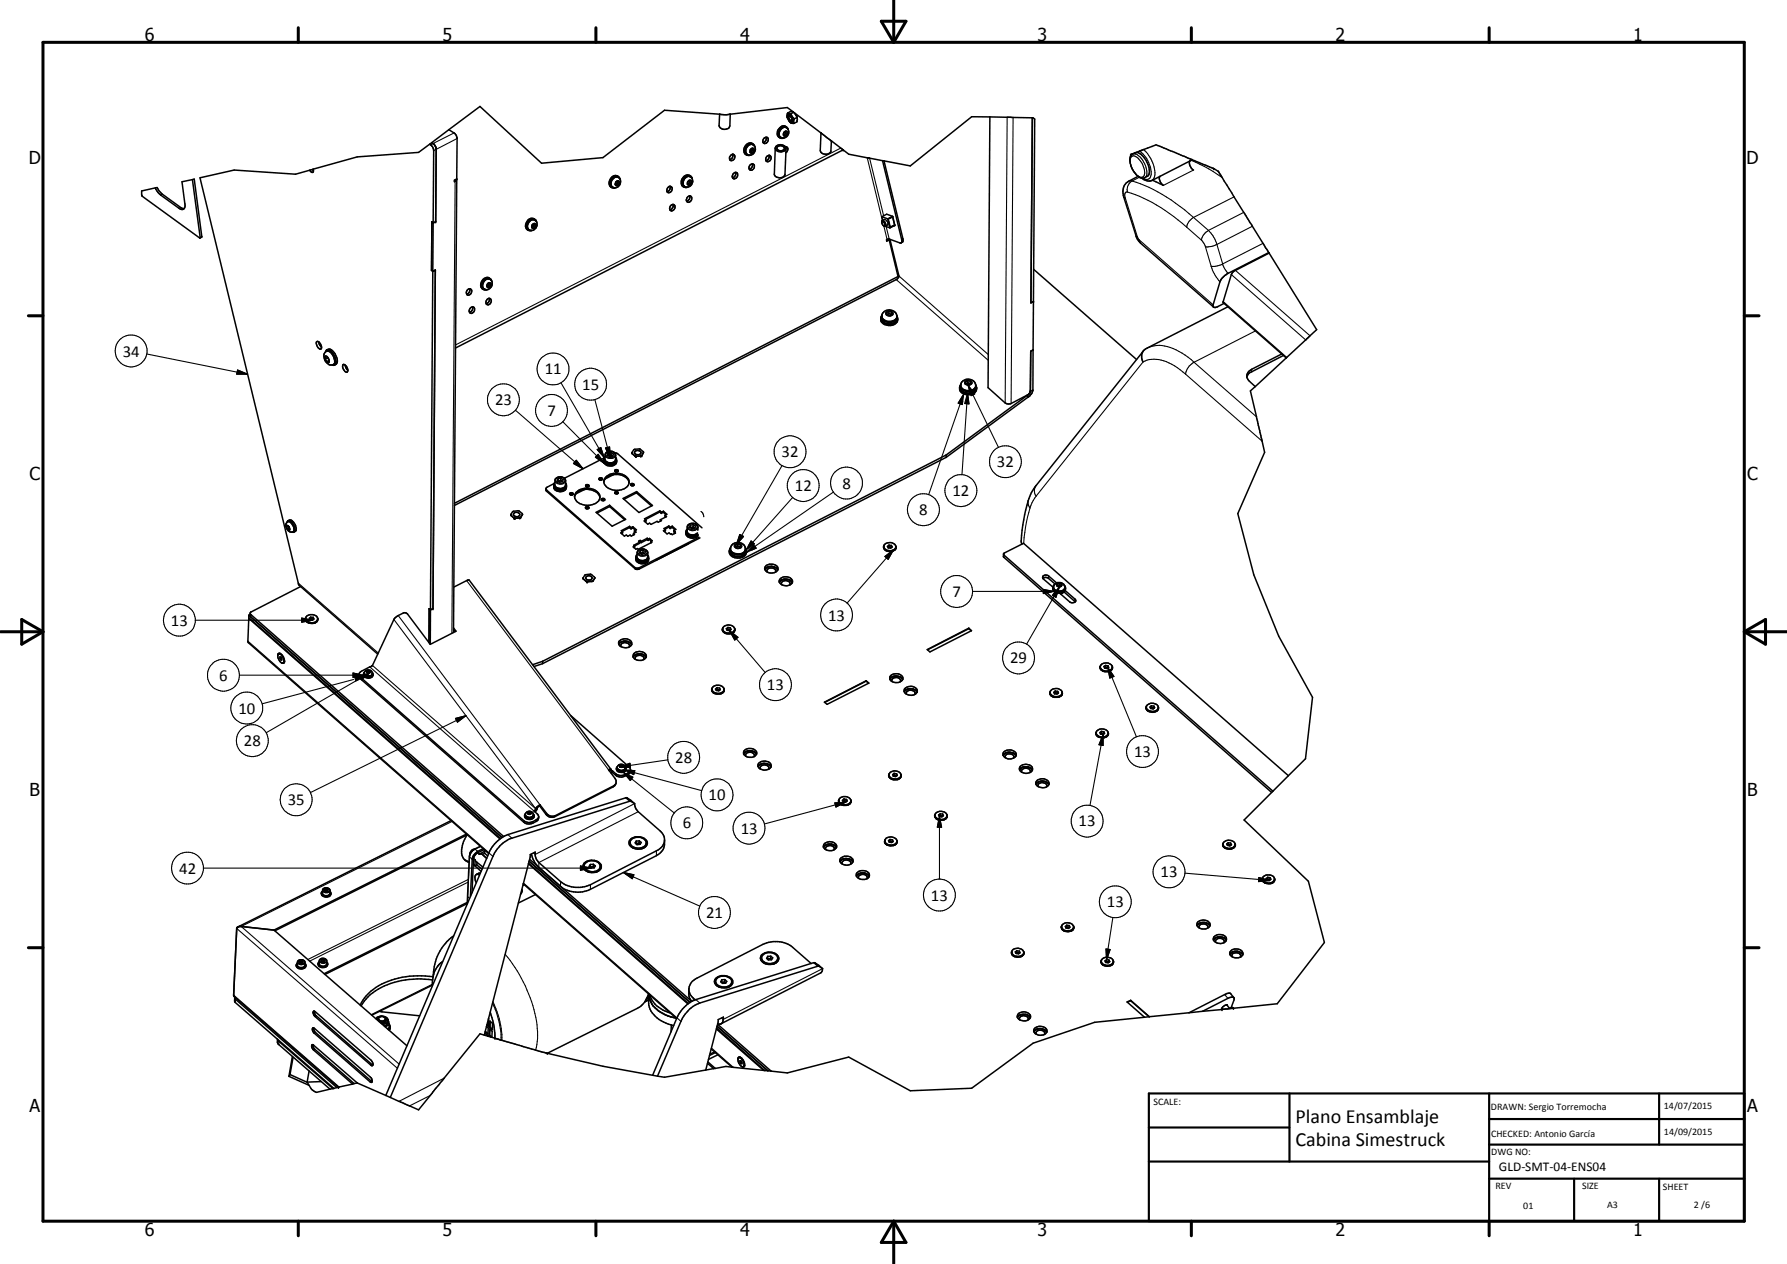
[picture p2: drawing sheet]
<svg xmlns="http://www.w3.org/2000/svg" width="420mm" height="297mm" viewBox="0 0 420 297" stroke-linecap="round" stroke-linejoin="round" font-family="sans-serif">
<defs><g id="words">
<g font-size="4.7">
<text x="304.6" y="263.9">Plano Ensamblaje</text>
<text x="304.6" y="269.3">Cabina Simestruck</text>
</g>
<g font-size="4.2">
<text x="34" y="9.6">6</text>
<text x="104" y="9.6">5</text>
<text x="174" y="9.6">4</text>
<text x="244" y="9.6">3</text>
<text x="314" y="9.6">2</text>
<text x="384" y="9.6">1</text>
<text x="6.8" y="38.7">D</text>
<text x="410.6" y="38.7">D</text>
<text x="7" y="112.9">C</text>
<text x="410.8" y="112.9">C</text>
<text x="7" y="187.1">B</text>
<text x="410.8" y="187.1">B</text>
<text x="7" y="261.4">A</text>
<text x="410.8" y="261.4">A</text>
<text x="34" y="290.4">6</text>
<text x="104" y="290.4">5</text>
<text x="174" y="290.4">4</text>
<text x="244" y="290.4">3</text>
<text x="314" y="290.4">2</text>
<text x="384" y="290.4">1</text>
</g>
<g font-size="3.9">
<text x="28.9" y="83.8">34</text>
<text x="128.1" y="88">11</text>
<text x="116.4" y="95.2">23</text>
<text x="136.9" y="91.6">15</text>
<text x="128.7" y="97.7">7</text>
<text x="183.8" y="107.4">32</text>
<text x="234.4" y="109.8">32</text>
<text x="186.9" y="115.4">12</text>
<text x="198.1" y="114.8">8</text>
<text x="223.9" y="116.6">12</text>
<text x="216.1" y="121.1">8</text>
<text x="223.9" y="140.3">7</text>
<text x="40.2" y="147.1">13</text>
<text x="194.7" y="145.8">13</text>
<text x="237.5" y="155.9">29</text>
<text x="51.6" y="159.9">6</text>
<text x="56.1" y="167.7">10</text>
<text x="180.3" y="162.2">13</text>
<text x="57.4" y="175.3">28</text>
<text x="158.7" y="179.2">28</text>
<text x="266.6" y="177.9">13</text>
<text x="67.7" y="189.2">35</text>
<text x="166.6" y="188.1">10</text>
<text x="160.5" y="194.6">6</text>
<text x="174.1" y="195.9">13</text>
<text x="253.6" y="194.2">13</text>
<text x="42.1" y="205.3">42</text>
<text x="272.9" y="206.2">13</text>
<text x="166" y="215.7">21</text>
<text x="218.9" y="211.6">13</text>
<text x="260.2" y="213.2">13</text>
</g>
<text font-size="3.1" x="352.4" y="275.2">GLD-SMT-04-ENS04</text>
<g font-size="2.4">
<text x="271.2" y="259.7">SCALE:</text>
<text x="350.6" y="260.8">DRAWN: Sergio Torremocha</text>
<text x="391.2" y="260.6">14/07/2015</text>
<text x="350.6" y="267.1">CHECKED: Antonio García</text>
<text x="391.2" y="266.7">14/09/2015</text>
<text x="350.6" y="271.4">DWG NO:</text>
<text x="351.6" y="279.3">REV</text>
<text x="372" y="279.4">SIZE</text>
<text x="391" y="279.6">SHEET</text>
<text x="358.1" y="284.1">01</text>
<text x="377.9" y="283.8">A3</text>
<text x="398.3" y="283.8">2 /6</text>
</g>
</g></defs>
<g fill="none" stroke="#000" stroke-width=".35">
<path d="M73.4 39.8l-.6 .2M73.4 39.8l.3 .3M73.6 39.8v.7h-.3l-.5-.5M73.6 39.8h-.2M101 33.9l-2.6 1.9-14.4 1.1-10.4 2.9M101 33.9l.6 .5 .4 1-.2 17M101.5 33.5l-.5 .4M101.5 33.5a1.97 1.97 0 0 1 1.1 1.6l-.2 17-.6 .3M105.5 30.5l1.4 .8 .6 1.1-.1 9.6M105.5 30.5l-4 3M169.2 26.8l-13-.9-14.4 11.1-14.5 1.4-14.5-13.4-7.3 5.5M169.2 26.8v.1"/>
<path d="M169.2 26.8l-.1 2.7a1.37 1.37 0 0 0 1.2 .9 1.37 1.37 0 0 0 1.3-.8l.1-2.8M171.7 26.8l-2.5 .1M172.2 36.2a.93 .93 0 0 1-.6 1.3M172.2 36.2l-.7 .7 .1 .6M172.2 36.2h.2a.76 .76 0 0 1 .3 1.1 .76 .76 0 0 1-1.1 .2M176.4 35.7l.4 .2M176.4 35.7l.1 .1M176.5 35.8l.3 .1M176.9 38.5a.74 .74 0 0 1 .4 1 .74 .74 0 0 1-1 .4l-.1-.1M176.9 38.5a.91 .91 0 0 0-.7 1.3M176.9 38.5a.9 .9 0 0 1-.7 1.3M176.9 35.4l-.4 .4"/>
<path d="M176.9 35.4l.3 .2M176.9 34.9v.5M177 33.8a1.53 1.53 0 0 0-1.8 .4 1.53 1.53 0 0 0-.2 1.8l.6 .4M177.2 35.6v-.5l-.3-.3-.5 .4v.5M177.2 35.6l-.4 .3M177.4 34.4a1.24 1.24 0 0 0-1.5-.3 1.24 1.24 0 0 0-.6 1.5 1.11 1.11 0 0 0 1.1 .9 1.11 1.11 0 0 0 1.1-.9 1.16 1.16 0 0 0 0-1.3 1.16 1.16 0 0 0-1.2-.5 1.47 1.47 0 0 0-1.2 1.2 1.47 1.47 0 0 0 .8 1.5l.5-.1M179.6 32.5l.7-.2a.76 .76 0 0 1 .2 1 .76 .76 0 0 1-1.1 .2v-.6zM180.1 32.3v.6l-.4 .5-.3 .1M180.8 36.5a.73 .73 0 0 1 .4 1 .73 .73 0 0 1-1.1 .3M180.8 36.5a.93 .93 0 0 0-.7 1.3M180.8 36.5l.1 .3-.2 .6-.6 .4M182.3 34.8l-.2 6.1a1.34 1.34 0 0 0 1.2 .9 1.34 1.34 0 0 0 1.3-.8l.2-6.1"/>
<path d="M182.8 34.5a1 1 0 0 1 1.6 .4 .97 .97 0 0 1-.9 .5 .97 .97 0 0 1-.8-.6zM183.2 32.3l.3 .1M183.8 30.1a1.17 1.17 0 0 1 1.6 .5 1.17 1.17 0 0 1-.6 1.6 1.12 1.12 0 0 1-1.6-.3 1.12 1.12 0 0 1 .4-1.5zM184.2 31.7l.4 .2M184.2 31.7h.1M184.3 31.7l.3 .2M184.7 34.5h.1a.76 .76 0 0 1 .4 .7 .76 .76 0 0 1-.5 .7M184.7 34.5a1.18 1.18 0 0 1-.6 1.2 1.18 1.18 0 0 1-1.4-.2 .72 .72 0 0 1-.4-.8 .72 .72 0 0 1 .7-.6l.5-.1 .7 .2 .6 .6M184.7 31.4l-.4 .3M184.7 31.4l.4 .2M184.8 30.9l-.1 .5M184.9 29.8a1.56 1.56 0 0 0-2.2 1.5 1.1 1.1 0 0 0 1.6 1.1"/>
<path d="M185.1 31.6v-.6l-.4-.1-.4 .3-.1 .5M185.1 31.6l-.5 .3M185.1 27.5l.1 .2M185.2 26.6l-.1 .5M185.2 26.6h.1M185.2 26.6l.8 .1M185.3 30.5a1 1 0 0 0-.8-.8 1 1 0 0 0-1 .5l-.5 .8v.5l.2 .8M185.5 27.3a.75 .75 0 0 0 .7 1v-.1M185.5 28.4l.1 .1M185.5 27.3a.78 .78 0 0 1 .5 1.3 .98 .98 0 0 1-.5-1.4l.5 .3M185.5 27.3h.1M185.6 28.5l-.5-.9v-.5a.67 .67 0 0 1 1.1 .4l.1 .2a.8 .8 0 0 1-.1 1.2l-.3-.1"/>
<path d="M185.6 28.5l.3 .3M186 26.7l.7 1.2M186 28.9l.7 .1M186.2 27.9v.2M186.5 26.3l-1.4-1-13.4 1.5M186.5 26.3l.1 .1M186.5 26.3l-.7-.1-.6 .4M186.6 26.4l.2 .1M186.6 26.4l-.6 .3M186.7 27.9v1.1M186.8 26.5l6.2 4.7M186.8 26.5l.6 1.1"/>
<path d="M186.9 26.7l.3 .4M187.3 27.3l.1 .3M187.4 27.6v1.1l-.7 .3M187.4 27.6l-.7 .3M193 31.2l-.1 4.1a1.35 1.35 0 0 0 1.2 .9 1.35 1.35 0 0 0 1.3-.7l.1-2.4M193 31.2v.1M193 31.3l2.5 1.8M195.5 33.1l2.7 2.1M198.2 35.2l-91.1 46.6M198.2 35.2l1.3 1 8 1.6M207.5 37.8h.3M207.5 37.8l4.5 19-.1 .3h-.2l-2.6-.9-.7 .1 .1 .4 .6-.3"/>
<path d="M207.8 37.8l4.5 18.3-.1 .8-.3 .2M232.7 27.5l-4.2-.1-14.5 11.6-6.2-1.2M232.7 27.5l10 .2M232.7 27.5l-.4 63.6 4 3.6 .6 .2h.7l4-2.1M242.7 27.7l.6 .3-.3 42.9M242.7 27.7l-.3 43.5 .6-.3M265.8 36.3h.1M265.8 36.3v.4M266.9 35.9l-1 .4M266.9 35.9a1.87 1.87 0 0 0-1.1 2.8l.7 1.6 1.1 1.1M267.1 35.9h-.2M267.1 35.9l4.7-1.9 8.5 3.5"/>
<path d="M267.1 35.9a3 3 0 0 1 2.6 2.3 2.52 2.52 0 0 1 0 3.2 1.48 1.48 0 0 1-2.1 0M279.9 37.8a1.62 1.62 0 0 0 .7 2.2M280.3 37.5l4.9 2.1M280.3 37.5l-9.5 4.9a2.24 2.24 0 0 1-2.3-.5M285.2 39.6h.1M285.3 39.6l1.1 .7M36.5 44.2l-3.2 .7v1.1l13.7 9.9M36.5 44.2l.4-.1 .4 .6 .9 .9 4.3 3.2 .8 .2M45.2 42.2l-2.4 .5 .7 5.2a.88 .88 0 0 1-.2 1.2 .88 .88 0 0 1-1.2-.2l-4.6-3.3-1-1.4M45.2 42.2l.5-.1 1.7 13.5-.4 .3M45.2 42.2l1.8 13.7M72.8 40l-3.3 .9-14.4-.9-8.1 1.8 23.2 95.5 18.6 16.4"/>
<path d="M101.8 52.4l-.3-.3v11.4M101.8 52.4v11.4M106.8 42.3l.6-.3-.1 .4-.5 .3zM107.4 42.1l-.8 106.5M124.4 52a1.13 1.13 0 0 1 1.7 .1 1.13 1.13 0 0 1-.3 1.7 1.1 1.1 0 0 1-1.6 0 1.1 1.1 0 0 1 0-1.6zM125.5 53.3l.3 .1M125.5 53.3l-.4 .1M125.5 52.6l.1 .1M125.6 51.5a1.58 1.58 0 0 0-1.6 .8 1.58 1.58 0 0 0 .2 1.8h.9M125.6 52.7l.3 .2M125.6 52.7l-.1 .6M125.9 52.9l-.2-.3-.5 .2-.2 .5 .3 .3 .5-.2"/>
<path d="M125.9 52.9l-.1 .5M126.1 51.9a1.3 1.3 0 0 0-1.4-.6 1.3 1.3 0 0 0-1 1.2 1.22 1.22 0 0 0 .6 1.6M126.1 51.9l.1 .3M143.7 43.9l.6 .3 .4-.1M143.7 44l.2 .1M144 42a1.13 1.13 0 0 1 1.8 0 1.13 1.13 0 0 1-.4 1.7 1.1 1.1 0 0 1-1.6 .1 1.1 1.1 0 0 1 .1-1.6zM145.1 43.2l.3 .1M145.1 43.2l-.4 .1M145.2 42.6l.1 .1M145.3 42.7l.3 .1M145.3 42.7l-.2 .5M145.4 41.5a1.55 1.55 0 0 0-1.9 .4 1.55 1.55 0 0 0 0 2l.2 .1"/>
<path d="M145.6 42.8l-.3-.3-.4 .3-.2 .5 .3 .3 .4-.3M145.6 42.8l-.2 .5M145.8 42.2a1.07 1.07 0 0 0-1-.8 1.07 1.07 0 0 0-1 .8l-.3 .8 .2 .9M157.5 43.8a.98 .98 0 0 0-.7 1.2M157.5 43.8a.76 .76 0 0 1 .5 1 .76 .76 0 0 1-1.1 .4l-.1-.2M157.6 43.8a.99 .99 0 0 1-.8 1.2M157.7 48.3l.5-.3a.77 .77 0 0 1 .5 .8 .77 .77 0 0 1-.6 .7 .64 .64 0 0 1-.7-.4 .64 .64 0 0 1 .3-.8zM158.2 48a1.04 1.04 0 0 1-.7 1.3M161 41.9a1.13 1.13 0 0 1 1.6-.1 1.13 1.13 0 0 1 0 1.6 1.13 1.13 0 0 1-1.7 .4 1.13 1.13 0 0 1-.1-1.7zM161.7 43.3h.1M161.7 43.3l.3 .2M162.1 46l-.6 .5-.1 .8"/>
<path d="M162.1 46l.2 .1a.75 .75 0 0 1 .2 1 .75 .75 0 0 1-1.1 .2M162.1 46a.93 .93 0 0 1-.7 1.3M162.1 42.9l-.4 .4M162.1 42.9l.4 .2M162.2 42.4l-.1 .5M162.3 41.3a1.61 1.61 0 0 0-1.7 .8 1.61 1.61 0 0 0 .2 1.8M162.5 43.1v-.5l-.4-.2-.4 .4v.5l.3 .2M162.5 43.1l-.5 .4M162.8 42a1.28 1.28 0 0 0-1.4-.9 1.28 1.28 0 0 0-1.1 1.2 1.17 1.17 0 0 0 .1 1.4 1.17 1.17 0 0 0 1.3 .3M172.9 40.5h.2a.8 .8 0 0 1 .2 1.1 .8 .8 0 0 1-1 .3l-.1-.1M172.9 40.5l-.6 .5-.1 .8M172.9 40.5v.7l-.7 .6"/>
<path d="M207.3 52.1l.2-.1a.82 .82 0 0 1 .5 1.1h-.2M207.3 50.9l.2 .9M207.3 50.9l1.4 .5M207.5 51.8a.91 .91 0 0 1 .6 1.4l-.3-.1M207.5 51.8l-.1 .7 .4 .6M207.9 51.6l-.4 .2M208.1 53.2l1.1 .4M208.6 52.9l-.5 .2M208.7 51.4l.5 2.2M208.8 51.5l.4 2 1.2-.6M208.8 51.5h.1M208.8 51.5l.5 1.9"/>
<path d="M209.1 56.4l2 8.6-104.3 53.3M209.1 56.4l-.3-.1-.3 .2M209.2 56.3l2.2 8.6-.5 .7-104.1 53.2M209.2 53.4h.1M209.8 50.9l.1 .1M209.9 50.8l.5 2.2-1.2 .6M209.9 50.8l-1.4-.5-1.2 .6M209.9 50.9l-1.1 .6M209.9 50.8l-1.2 .6M209.9 51l.4 1.9-1 .5M209.9 51l-1.1 .5M267.6 41.4l-2.2 1.2a2.85 2.85 0 0 0-1.2 3.8l3 9.3 .6 1 17.5 15.4"/>
<path d="M272.8 41.4a1.71 1.71 0 0 0 .7 2.2l-2.6-1.3M286.4 40.3h.1M286.5 40.3l11.9 19.2M298.3 59.4l-9.9 5-1.1 1-.5 .8-1.6 5.7 .1 .3 .5 .1 2-1M298.4 59.5l11.2 18-7.2 6.6M298.4 59.5l-8.1 4.1-.5 .5-2.2 7 14.8 13M101.5 63.5l.3 .3M101.8 63.8l.6-.3-.6 79.5-.6 .3M101.8 63.8l-.6 79.5M109.9 68.2l.7-.3a.8 .8 0 0 1 .2 1 .8 .8 0 0 1-1 .4l-.2-.6zM110.4 67.9a.93 .93 0 0 1-.7 1.2M110.6 72.4l.6-.3a.8 .8 0 0 1 .3 1.1 .8 .8 0 0 1-1 .3l-.2-.5z"/>
<path d="M111.1 72.1a.96 .96 0 0 1-.7 1.3M113.9 66a1.11 1.11 0 0 1 1.6-.1 1.11 1.11 0 0 1-.1 1.6 1.12 1.12 0 0 1-1.6 .4 1.12 1.12 0 0 1-.1-1.7zM114.9 67.2l.4 .1M114.9 67.2l-.3 .1M115 70.1a.97 .97 0 0 0-.7 1.3M115 70.1a.77 .77 0 0 1 .4 1 .77 .77 0 0 1-1 .4l-.1-.1M115 70.1a.98 .98 0 0 1-.7 1.3M115 66.5l.1 .1M115.1 66.6l.3 .2M115.1 66.6l-.2 .6M115.2 65.4a1.53 1.53 0 0 0-1.7 .2 1.53 1.53 0 0 0-.5 1.6l.3 .6 .4 .3M115.4 66.8l-.3-.3-.4 .2-.2 .5 .3 .4 .5-.3"/>
<path d="M115.4 66.8l-.1 .5M115.6 66.1a1.02 1.02 0 0 0-.8-.8 1.02 1.02 0 0 0-1.1 .5 1.38 1.38 0 0 0 .4 2.4l.4-.1M207.1 74.9a2.25 2.25 0 0 0 4 .2M207.3 74.3a1.58 1.58 0 0 0 .1 1.6 1.58 1.58 0 0 0 1.6 .6 1.63 1.63 0 0 0 1.9-2.1M207.3 74.4a1.42 1.42 0 0 0 1.6 1.2 1.5 1.5 0 0 0 1.9-1.8 1.8 1.8 0 0 0-2.1-.9 1.8 1.8 0 0 0-1.4 1.7l.5 .6 .5 .3M207.3 74.4a1.64 1.64 0 0 0 2.1 1.7 1.52 1.52 0 0 0 1.5-1.6M207.4 74l-.1 .4M209 73.2v.5M209 73.2l-.6 .3 .2 .5 .6 .2 .6-.3-.1-.5M209 73.2l.7 .2M209 73.7l-.4 .2M209 73.7l.7 .2"/>
<path d="M209.7 73.9h.1M209.7 73.4v.5M210.9 74.1v.4M210.9 74.5a1.79 1.79 0 0 1-2.5 1.1M243 70.9l-.1 11.3M243 63.3l24.2 21.2M288.7 72.1l-19 9.7a2.03 2.03 0 0 0-1.2 2.6l.3 .6M74.5 80.3a1.2 1.2 0 0 1 .9 1.7 1.4 1.4 0 0 1-.9-1.7zM75 80.3l.1 .6 .5 .7M76.4 82.8a1.04 1.04 0 0 1 1.1-.4 1.04 1.04 0 0 1 .8 .8l.4 .9a1.1 1.1 0 0 1-.3 1.6 1.1 1.1 0 0 1-1.5-.4 2.03 2.03 0 0 1-.5-2.5zM76.5 84.4v-.5h.4l.4 .6v.5h-.4M76.5 84.4l.4 .6"/>
<path d="M76.5 82.7l.3-.5a2.43 2.43 0 0 1 2.1 2.4v1l-.4 .3-.4-.1M76.9 82.2l.3-.1a1.83 1.83 0 0 1 1.9 1.6 1.35 1.35 0 0 1-.4 2.1M77 84.1l.1 .1M77 84.1l-.5 .3M77 84.1h.1M77.3 84.8l-.4 .2M80.6 85.7a1.08 1.08 0 0 1 1 .6 1.08 1.08 0 0 1-.1 1.2l-.1-.1a1.46 1.46 0 0 1-.8-1.7zM81.1 85.8l.3 .8 .4 .4M225.8 90.7a1.9 1.9 0 0 0 2.7 1.2 1.19 1.19 0 0 0 1-1.1M225.8 90.7a1.74 1.74 0 0 0 2.4 1.6l1-.5 .2-.4 .1-.6M225.8 90.5a1.49 1.49 0 0 0 1.4 2.3 1.79 1.79 0 0 0 2.4-1.6M225.9 90.2l-.1 .5"/>
<path d="M226.1 89.8a1.8 1.8 0 0 1 2.1-.6 1.8 1.8 0 0 1 1.2 1.9 2.06 2.06 0 0 1-3.5-.2zM227.5 90l-.4 .2M227.5 90l.7 .1M227.6 89.5l-.6 .2 .1 .5M227.6 89.5l.6 .2M227.6 89.5l-.1 .5M228.2 90.1v.1M228.2 89.7l.1 .4-.5 .3-.7-.2M228.2 89.7v.4M229.4 90.3l.1 .5M229.5 90.7a1.29 1.29 0 0 1-1.4 1.8 2.1 2.1 0 0 1-2.5-1.3M241.6 93.4l-19.1 14.1"/>
<path d="M241.6 92.8v.6M241.6 92.8l-19.1 14.1M242.3 92l-.2 .5-.5 .3M242.3 91.7l-.2 .6-.5 .5M242.9 91.7a2.41 2.41 0 0 1-1.3 1.7M242.9 91.7l-.6 .3M242.9 82.3v9.4M242.9 82.3l-.6 .2v9.5M242.9 82.2v.1M268.8 82.5l-25.2 31.6a13.9 13.9 0 0 0-2.7 6.9l-.7 4.8-.1 1.5 .2 .5M295.1 90.8l-1.1 1.1 3.3 14.4-6.3 14.4 3.8 14.4 5.8 14.4 8 14.4-1.7 14.4-4 4M301.4 83.2l-7.1 3.6a1.64 1.64 0 0 0-.5 2.8l1.3 1.2"/>
<path d="M301.8 83.5l-7.8 4-.5 .4-.4 .7M302.4 84.1l-7.3 6.7M128.3 114.9l.2 .5 20.9 18.3h.9l14.3-7.3M130.2 114.4l.2 .4M130.2 113.9v.5l.3 .3M130.3 113.6l-1.8 1-.1 .5 21.2 18.4h.5l14.3-7.3M130.4 114.8l.2 .1M130.5 113.4a1.02 1.02 0 0 0 0 1.1 1.02 1.02 0 0 0 1 .4h.6a1.04 1.04 0 0 0 1.1-.9M130.6 114.9l.7 .3M131.2 112.5l-.1 .5 .5 .3 .7-.1M131.2 112.5v.5M131.3 115.2h.3"/>
<path d="M131.9 112.9l-.7 .2M131.9 112.4l-.7 .1M131.9 112.4l.5 .3-.1 .5M131.9 112.9l.3 .3M131.9 112.4v.5M132.5 115.1l-1.2 .1M132.9 114.9l-.4 .2M133 113.5a1.32 1.32 0 0 1 0 1.5 1.81 1.81 0 0 1-2.8-.3v-.7M133 114.7l-.1 .2M133.2 114.5l-.2 .2M133.2 114.3l-.2 .4M134 116.2l.1 .1"/>
<path d="M134 116.2l-.1-.2 .2-.2 .6 .2-.1 .3h-.3M134.1 116.3h.2M134.5 116.1l-.4 .2M134.5 116.1l-.5 .1M134.5 116.1h.1M134.6 116.1l-.4 .2M134.6 116.1l.1 .1M135.1 116.8a2.81 2.81 0 0 1 3.4-1.7 2.5 2.5 0 0 1 2.5 1.9M135.4 115.7a3.7 3.7 0 0 1 5.6 .6 1.92 1.92 0 0 1-1.8 2.3 3 3 0 0 1-4.1-2zM137.4 115l-2 1.1M137.7 119.4l.4-.1 .3 .2M137.7 119.2l.5-.2 .3 .4-.7 .1z"/>
<path d="M137.8 113.9l.6 .1 .1 .2-.3 .2h-.4l-.1-.2zM138.2 114.2l-.3 .2M138.3 114.2l-.3 .2M138.3 114.2l.2 .1M138.3 114.2l-.6 .1M140.9 112.7a.35 .35 0 0 1 .3-.4 .35 .35 0 0 1 .4 .4l-.6 .1M140.9 112.7l.1 .1M141.4 112.6l-.4 .2M141.4 117.3l.6-.2 .2 .2a.41 .41 0 0 1-.4 .4 .41 .41 0 0 1-.4-.4zM141.4 117.5l.4-.1 .3 .2M141.5 112.6l-.4 .2M141.5 112.6l-.6 .1"/>
<path d="M141.5 112.6l.1 .1M142 113.2a2.6 2.6 0 0 1 2.6-1.7 2.75 2.75 0 0 1 3.3 2M142 108.2a1.67 1.67 0 0 0 2.7 .6M142 107.9a1.67 1.67 0 0 0 2.9 .3v-.2M142 108v.2M142.1 107.6l-9.4 4.8M142.3 107.4a1.18 1.18 0 0 0-.1 1.3 1.18 1.18 0 0 0 1.3 .5M142.5 112a3.6 3.6 0 0 1 5.4 .8 2.06 2.06 0 0 1-2.2 2.4 3.2 3.2 0 0 1-3.7-1.9v-.5zM143 106.5l-.1 .5 .8-.1M143.3 119l-2.9 1.6M143.3 118.7v.3M143.3 119l3.6 3.2"/>
<path d="M143.7 106.3v.6M143.7 106.3l.5 .4-.1 .4-.7 .2-.6-.3 .2-.5M143.7 106.3l-.7 .2M143.7 106.9l.3 .2M144.3 111.5l-2 1.1M144.6 116l.2-.2 .5 .2M144.6 106.4l.6 .2 19.8 17.4M144.6 110.8v-.3l.4-.1 .4 .1-.1 .3M144.6 115.7l.4-.2 .4 .3-.5 .3-.3-.1zM144.6 110.8l.1 .1M144.7 107.4l.2 .4 .1 .8a1.68 1.68 0 0 1-1.5 .9 1.68 1.68 0 0 1-1.5-.9v-.4M144.7 110.9h.2"/>
<path d="M144.9 108.1v.4M144.9 108.5l-.2 .3M145.1 110.7l-.5 .1M145.1 110.7l.2 .1M145.1 110.7l-.4 .2M145.2 110.7l-.4 .2M145.3 110.8l-.4 .1M146.5 117.1l3.2-1.6 3.7 3.3-3.2 1.6zM148.3 114l.2-.1 .5 .1M148.3 113.7a.35 .35 0 0 1 .5-.1 .35 .35 0 0 1 .1 .6l-.6-.2zM149.3 106.1a.87 .87 0 0 1 1.4 .3 .78 .78 0 0 1-.8 .5 .78 .78 0 0 1-.7-.7zM149.3 107.2h.3"/>
<path d="M149.6 115.8l-2.9 1.5M149.6 115.8l3.6 3.1M149.7 115.5l-.1 .3M150.7 107.2h-1.1M150.9 107.1l-.2 .1M150.9 107.1l.4-.9-1-.7-1.2 .1-.5 .7 .7 .9M151.3 106.3l-.4 .8M222.5 107.5l-94.9 48.5M222.5 106.9v.6M222.5 106.9l-94.9 48.5M67.4 123.7l.2 .5M67.4 123.7l.2-.2 .4 .3"/>
<path d="M67.4 122.8a.88 .88 0 0 1 1.5 .5 1.05 1.05 0 0 1-.2 1.7 1.48 1.48 0 0 1-1.3-2.2zM67.5 122.7a.59 .59 0 0 1 .6-.4 .59 .59 0 0 1 .6 .5 2.49 2.49 0 0 1 .5 2.1l-.2 .2-.3-.1M67.7 123.6l-.3 .1M67.7 122.4a.66 .66 0 0 1 1 0 2.84 2.84 0 0 1 .9 2.3l-.5 .4M68 123.8l.1 .6-.2 .2-.3-.4M68 124.1h.1M68 124.1l-.4 .1M68 123.8v.3M70.7 137.8l-11.7 6-.2 .3 .2 .9M106.7 138l3.2-1.6 .4-.1 33.3 44.5M120.1 120.9l.5-.7 1.4-.1 .8 .7-.4 .8M120.1 120.9v.2"/>
<path d="M120.1 120.9v.1M120.1 121l.1 .1M120.1 121.1l.7 .6M120.2 121.1l.6 .6M120.8 120.6a.71 .71 0 0 1 .9-.2 .71 .71 0 0 1 .4 .8l-.4 .2-.7-.1-.3-.3zM120.8 121.7l.3 .1M121.1 121.8h.1M122.2 121.7l-1.1 .1M122.2 121.7h.1M122.4 121.6l-.2 .1M122.4 121.6l-.1 .1M122.8 120.9l-.4 .7"/>
<path d="M137.1 135.9v.1M137.1 136l.7 .7M137.1 136l.7 .6M137.8 135.6a.83 .83 0 0 1 1.4 .3 .77 .77 0 0 1-.8 .5 .77 .77 0 0 1-.7-.7zM137.8 136.6l.3 .1M137.8 136.7h.3M137.8 136.6v.1M139.2 136.6l-1.1 .1M139.2 136.6v.1M139.2 136.7h-1.1M139.4 136.5l-.2 .1M139.4 136.5h.1"/>
<path d="M139.4 136.5l-.2 .2M139.9 135.8l-1.1-.9-1.2 .2-.5 .7v.2M139.9 135.8l-.5 .7M140.2 120.4l3.1-1.7 3.8 3.3-3.2 1.7zM146.4 125l-.4 .2 .8 .8 .5-.3 .3 .3 .6-.3 .2 .3 .8-.4-.2-.3M146.4 125v.3l-.3 .1M148 124l.4 .3M148 124l-1.7 .9M148 123.7l.4 .3M148 123.7v.3M148 123.7l-1.9 1 .3 .3M148.4 124v.3"/>
<path d="M148.8 123.8l.8 .7-.4 .3M148.8 123.8v.3M148.8 124.1l.6 .5M148.8 123.8l-.4 .2M148.8 124.1l-.4 .2M149 125.3v.4M149.2 124.8l.4 .3-.6 .2M149.2 124.8l.1 .3M149.2 128.3v.3l-.2 .1M149.6 131.3l.2 .4M149.6 130.9v.4M149.6 130.9a1.59 1.59 0 0 0 1.4 1 1.59 1.59 0 0 0 1.5-.9"/>
<path d="M149.8 131.7l.9 .5M149.8 130.3l-.2 .4-.1 .9a1.65 1.65 0 0 0 1.5 .9 1.65 1.65 0 0 0 1.5-1v-.3M150.4 127.4l-1.4 .7 .2 .2M150.4 127.4v.3l-1.2 .6M150.5 127l.3 .2M150.5 127v.3M150.5 127.3l.3 .2M150.5 127l-.4 .2 .3 .2M150.5 127.3l-.2 .1M150.5 129.5v.5M150.8 127.2v.3M151.2 129.8l.3 .3"/>
<path d="M151.2 129.8l-.7 .2M151.2 129.3l.6 .3-.2 .5-.7 .2-.5-.4 .1-.4M151.2 129.3l-.7 .2M151.2 129.3v.5M151.8 132l-1.1 .2M151.9 122.2v.3l-.3 .1M152.2 126.5l.2 .2M152.2 126.5v.3M152.2 126.8l.2 .2M152.2 126.5l-1.4 .7M152.2 126.8l-1.4 .7M152.2 131.8l-.2 .2"/>
<path d="M152.2 131.8l-.4 .3h-1.1M152.3 130.4l.2 .4-.2 .8M152.4 126.7v.3M152.5 131.1v.1M152.5 131.2l-.3 .6M152.7 126.5l.7 .6-.4 .2M152.7 126.5v.3M152.7 126.8l.5 .4M152.7 126.5l-.3 .2M152.7 126.8l-.3 .2M153 127.3l.2 .2-3.1 1.6-.3-.2-.3 .2-.6-.6 .3-.2M153 127.3l.1 .3"/>
<path d="M155.1 120.1l.4 .3M155.1 120.1v.2M155.1 120.3l.4 .3M155.1 120.1l-3.6 1.8 .4 .3M155.1 120.3l-3.3 1.8M155.3 122.1l.2 .2-.7 .4-.3-.2-1.4 .7-.4-.3-.4 .3-.8-.8 .4-.2M155.3 122.1v.3M155.3 122.4h.1M155.5 120.4v.2M155.9 120.4l.7 .5M155.9 120.4l-.4 .2M156 120.1l.8 .8-.4 .2"/>
<path d="M156 120.1l-.1 .3M156 120.1l-.5 .3M156.4 121.1l.1 .4M156.4 121.1l.3 .3-1.4 .7M156.5 124.5l-.5 .2 .8 .8 .5-.3 .8 .4 .7-.3-.2-.2M156.5 124.5v.3l-.3 .1M157.3 123.6l.3 .3M157.3 123.6v.3M157.3 123.9l.3 .3M157.3 123.6l-1.2 .6 .4 .3M157.3 123.9l-1 .5M157.6 123.9v.3"/>
<path d="M158.1 123.7l.8 .7-.5 .2M158.1 123.7v.3M158.1 124l.6 .5M158.1 123.7l-.5 .2M158.1 124l-.5 .2M158.4 124.6l.4 .4-.2 .1M158.4 124.6l.2 .5M158.6 125.1l.1 .2M161.3 125.3l.4 .5M161.3 124.8v.5M161.3 125.1a1.38 1.38 0 0 0 2.1 1.3l.8-.5M161.3 125.3l.1 .2"/>
<path d="M161.5 125.6l.2 .2M161.6 124.3a.85 .85 0 0 0 .4 1.4l1.1 .2 .9-.5M161.7 125.8l.4 .3h1.2M161.7 125.8l.7 .3M161.9 127.8l-7.7 3.9M162.3 123.4v.6M163 123.3l.5 .3-.1 .5-.7 .1-.5-.3 .1-.5M163 123.3l-.7 .1M163 123.8l.4 .3M163 123.3v.5M163 123.8l-.7 .2M163.5 126l-.2 .1"/>
<path d="M164.1 124.4a1.28 1.28 0 0 0-1-1.4 1.28 1.28 0 0 0-1.5 .8v1.2a1.56 1.56 0 0 0 2.4 .2M164.1 125.6l-.8 .5M171.5 129.6a2.3 2.3 0 0 0 3.9 .4l.1-.3M171.7 128.9a1.7 1.7 0 0 0 .3 1.8 1.7 1.7 0 0 0 1.8 .4 1.51 1.51 0 0 0 1.5-2.1M171.7 129.3a2.15 2.15 0 0 0 3.6 .1M171.8 128.7a1.55 1.55 0 0 0 .3 1.7 1.55 1.55 0 0 0 1.7 .3 1.41 1.41 0 0 0 1.4-1.9M172.1 128.1a1.75 1.75 0 0 1 2.1-.5 1.75 1.75 0 0 1 .9 2 1.99 1.99 0 0 1-3.4-.5zM173.4 128.3l.7 .2M173.4 127.8v.5M173.4 127.8l-.5 .3 .1 .5 .6 .2 .6-.3-.1-.4M173.4 127.8l.7 .3M173.4 128.3l-.4 .3"/>
<path d="M174.1 128.5v.1M174.1 128.1v.4M179.9 133.9a1.19 1.19 0 0 1 1.7-1.3 1.15 1.15 0 0 1 1.2 1.4 1.95 1.95 0 0 1-2.4 .4M179.9 133.9l.5 .5M179.9 133.9a1.84 1.84 0 0 1 3 0M180.4 134.4l-.1-.2a1.11 1.11 0 0 1 1-.8 1.11 1.11 0 0 1 1.1 .8l-.1 .3M183.2 136.8a1.35 1.35 0 0 1 2-1.2l.8 .4a.74 .74 0 0 1 .3 .9M183.2 136.8a1.88 1.88 0 0 0 3.1 .1M183.2 136.8a1.82 1.82 0 0 1 3.1 .1M183.8 137.4l-.1-.2a1.04 1.04 0 0 1 1.1-.8 1.04 1.04 0 0 1 .9 .9v.2M207.8 128.3v.5l.2 .3M207.8 128.1l-.1 .4 .1 .4 .6 .5"/>
<path d="M207.8 128.1v.3M207.8 128.1a1.64 1.64 0 0 1 2.8 .4 1.55 1.55 0 0 1-1.4 .9 1.55 1.55 0 0 1-1.4-.9M208.1 129.3l.3 .1M208.4 129.4l.5 .2 1.1-.1M209 128.5l-.2 .2M209 128.5l.6 .1M209 128.1l-.4 .3 .3 .4h.5l.4-.3-.2-.3M209 128.1v.4M209 128.1l.6 .1M209.6 128.6v.1M209.6 128.2v.4M210.3 129.3l-.3 .2"/>
<path d="M210.6 128.3l.1 .4-.1 .3-.6 .5M210.6 128.5l-.1 .6-.3 .2M236 130.2l.1-.2 4.6-2.3 62.2 54.6M236 130.2l63.3 55.7M236 130.2v.8l63 55.2M245.2 135.9l.7-.2 .5 .1 1.7 1.4M247.6 138a1.54 1.54 0 0 0 2.4 .9l.5-.6M247.9 137.5l-.3 .5M248.4 137a1.29 1.29 0 0 1 1.4 .1 1.29 1.29 0 0 1 .5 1.2 1.53 1.53 0 0 1-2.6-.1l.2-.8M248.4 137l-.5 .4M248.4 137l-1.8-1.6a.78 .78 0 0 0-.9-.3 .78 .78 0 0 0-.5 .8l2.4 2.1M248.6 137.6v.1"/>
<path d="M248.6 137.2v.4M249.1 137.5l.4 .2M249.1 137.5l-.5 .1M249.2 137.1l.4 .3-.1 .4-.5 .1-.5-.3 .1-.4M249.2 137.1l-.6 .1M249.2 137.1l-.1 .4M249.7 139.4l-.3 .2M249.7 139.3v.1M249.9 139.2v.1M249.9 139.2l-.2 .2M250.1 139.1l2.7 2.3M250.2 137.5a1.15 1.15 0 0 1 .1 1.5 1.15 1.15 0 0 1-1.3 .4 1.15 1.15 0 0 1-1.4-1.4"/>
<path d="M250.4 138.8l2.5 2.3a.81 .81 0 0 1-.6 .6 .81 .81 0 0 1-.8-.3l-2.3-2M58.5 144.6l59.5 52.2M58.5 144.6v.6l59.2 51.9M58.5 145.3l-.2 5.4 .1 .3 56.5 49.6M58.5 145.3l59 51.8M58.6 145.3h-.1M58.8 144.4l-.3 .2M58.8 144.2l59.6 52.4M65.3 153.9l.1-.1a.94 .94 0 0 1 1.2 .9l.1 .9-.1 .2M65.8 154.7v-.4l.3 .1 .1 .7h-.2M65.8 154.7l.2 .4M65.9 153.6l-.4 .1"/>
<path d="M66.1 154.5l-.3 .2M66.2 155.7a1.91 1.91 0 0 1-.8-2.1l.3-.1a1.88 1.88 0 0 1 1 2.2l-.1 .1M66.2 155.7l.4 .1M66.2 154.9l-.2 .2M66.9 155.4l-.2 .4-.5-.1M71.8 145.5a1.63 1.63 0 0 0 2.9 .1M71.9 145.1l-.1 .6 .4 .5M71.9 145.1a1.69 1.69 0 0 1 2.8 .1M71.9 145.1v.8l.3 .3M72.2 146.2l1 .3 .9-.1M73.1 145l-.4 .3 .2 .4 .6 .1 .3-.3-.2-.4M73.1 145.4l-.3 .2"/>
<path d="M73.1 145v.4M73.1 145.4l.5 .1M73.1 145l.5 .1M73.6 145.5l.1 .1M73.6 145.1v.4M74.6 145.2l.1 .3-.1 .5-.5 .4M74.7 145.2v.4M74.7 145.6l-.2 .5-.4 .3M84.4 158.6l.2 .4 38.6 33.9a1.9 1.9 0 0 0 2.1 .2l1.1-.7 .2-.4M85.7 158l-.2 .1a1.05 1.05 0 0 0 .5 1.1 1.05 1.05 0 0 0 1.2-.1l.5-.6M85.7 158a1.03 1.03 0 0 1 .9-.6 1.03 1.03 0 0 1 .9 .7M85.7 158.4a1.15 1.15 0 0 0 1.8 .1"/>
<path d="M85.7 158v.4M85.7 158.2l-.1 .2M86.6 157.6l-.3 .2v.2l.4 .1 .2-.1v-.3M86.6 157.6l.3 .1M86.6 157.9l-.3 .1M86.6 157.6v.3M86.9 157.7v.3l-.3-.1M87.5 158a.79 .79 0 0 1-.4 1.3 1.12 1.12 0 0 1-1.6-.9M87.5 158.1a.97 .97 0 0 1-.5 1 .97 .97 0 0 1-1.1-.2l-.3-.5M100.9 143v8M100.9 143l.3 .3M100.9 143v.1"/>
<path d="M100.9 143.1l.3 .2M101.2 151.4l-5.4-7.1-.3-.2h-.7l-1.4 .7-.7 .7-5.1 10.9-3 1.6a1.08 1.08 0 0 0 0 1.4l38.5 33.8a2.05 2.05 0 0 0 2.2 .3 1.8 1.8 0 0 0 1.3-1.2l-.1-.9-1-.8 .4-.6M101.2 143.3v8.1M101.8 143l-.6 .3M106.6 147.5l.6 .8-6 3.1M106.6 148l.4 .4M127.6 155.4v.6M127.6 156l-2.1 .6M127.6 155.4l-2.4 .8M145.5 151.4a1.82 1.82 0 0 1 3 .1M145.6 150.6a1.81 1.81 0 0 1 2.9 .5 1.47 1.47 0 0 1-2.2 1 .96 .96 0 0 1-.8-1.3zM146 152a1 1 0 0 1 1-1 1 1 0 0 1 1 .9l-.1 .1"/>
<path d="M148.9 154.4a1.89 1.89 0 0 1 3 .1M148.9 154.4a1.28 1.28 0 0 1 1.7-1.3 1.04 1.04 0 0 1 1.1 .5 1.04 1.04 0 0 1-.1 1.3l-.2 .1M148.9 154.4l.5 .5M149.4 154.9a1.03 1.03 0 0 1 .7-1 1.03 1.03 0 0 1 1.2 .5v.6M149.4 154.9l.8 .3 1.2-.2M169.9 147.8v.3l.4 .5M170 147.5a1.58 1.58 0 0 1 2.8 .4M170 147.5l-.2 .6 .5 .5M170 147.5a1.14 1.14 0 0 0 1.5 1.3l.8-.3 .5-.6M170.3 148.6l.7 .4 1.1-.2M171.1 147.9l-.2 .1M171.1 147.9l.6 .1"/>
<path d="M171.1 147.4l-.3 .3 .2 .4 .5 .1 .4-.3-.2-.4M171.1 147.4v.5M171.1 147.4l.6 .1M171.7 148h.1M171.7 147.5v.5M172.1 148.8l-.2 .1M172.5 148.6l-.4 .2M172.7 147.6l.1 .4-.3 .6M172.8 147.9l-.3 .7M203.7 160v.1M209.2 159.6a1.89 1.89 0 0 1 3 .1M209.4 158.8a1.71 1.71 0 0 1 2.9 .7 1.74 1.74 0 0 1-3.1-.1z"/>
<path d="M218 152.7l9.8-5.1 .6 .6-9.8 5zM227.8 147.6v.1M227.8 147.7l-9.7 5M227.8 147.7l.6 .6M258.7 156.8a1.65 1.65 0 0 0 2.8 .2M258.7 157.2l.3 .3M258.8 156.4l-.2 .4 .1 .4M258.8 156.4a1.68 1.68 0 0 1 2.7 .2v.4M258.8 156.4v.8M258.9 157.4l.1 .1M259 157.5l.8 .4 1.1-.2M259.9 156.4l-.4 .2 .2 .4 .6 .1 .4-.3-.2-.3"/>
<path d="M259.9 156.8l-.2 .2M259.9 156.4v.4M259.9 156.8h.6M259.9 156.4l.6 .1M260.5 156.8v.2M260.5 156.5v.3M260.9 157.7l-.2 .1M261.1 157.6l-.2 .1M261.5 156.5a.9 .9 0 0 1-.6 1.2M261.5 157l-.2 .5M134.2 168.1l13.7 12.1a1.08 1.08 0 0 1-.3 1.8 2.34 2.34 0 0 1-2.6 .4l-1-.9M146 179.8l-.3 .2 .1 .2 .3 .1 .3-.2v-.2"/>
<path d="M146 179.8l.4 .1M146 179.8v.2M146.4 179.9v.3M167.4 162.1a1.6 1.6 0 0 0 2.8 .1M167.5 161.7v.8l.5 .4M168 162.9l.2 .1M168.6 161.6l-.4 .3 .2 .4h.6l.4-.2-.2-.4M168.6 162l-.2 .2M168.6 161.6v.4M168.6 162l.6 .1M168.6 161.6l.6 .1M169.2 161.7v.5"/>
<path d="M170 162.7l-.9 .4-1.1-.2M170.2 161.8l.1 .5-.5 .6M170.2 161.8a1.66 1.66 0 0 0-2.9 0l.1 .6 .6 .5M170.2 161.8l-.1 .8M174.8 177.2a1.89 1.89 0 0 1 3.1 0M175 176.4a1.68 1.68 0 0 1 2.9 .7 1.72 1.72 0 0 1-1.6 .9 1.72 1.72 0 0 1-1.5-1zM175.4 177.7l-.1-.2a1.07 1.07 0 0 1 1.1-.7 1.07 1.07 0 0 1 1 .8l-.1 .2M193.8 165l9.9-5 .6 .5-9.8 5zM204.2 160.6l-.5-.5-9.8 5M209.8 160.1a.97 .97 0 0 1 .6-.9 .97 .97 0 0 1 1.1 .3l.2 .3v.4M212.6 162.6a1.82 1.82 0 0 1 3 .1M212.8 161.8a1.77 1.77 0 0 1 2.9 .5 1.68 1.68 0 0 1-1.6 1.1 1.68 1.68 0 0 1-1.6-1z"/>
<path d="M213.1 163.2a.89 .89 0 0 1 .4-.9 .89 .89 0 0 1 1 0l.6 .4-.1 .5M235.9 177.5a1.84 1.84 0 0 1 3 .1M236 176.7a1.8 1.8 0 0 1 2.9 .5 1.59 1.59 0 0 1-1.1 1.2 1.59 1.59 0 0 1-1.6-.5l-.4-.6zM236.4 178.1l-.1-.2a1.1 1.1 0 0 1 1.1-.7 1.1 1.1 0 0 1 1 .8l-.1 .1M246.9 163.2a1.88 1.88 0 0 0 2.6 .3M247 162.4a1.64 1.64 0 0 1 2.8 .4 1.55 1.55 0 0 1-1.4 .9 1.55 1.55 0 0 1-1.5-.9M247 162.4l-.1 .8M247 162.4v.8M247 163.2l.7 .6M248.1 162.4l-.3 .3 .1 .4h.6l.4-.2-.2-.4M248.1 162.8l-.2 .2M248.1 162.4v.4"/>
<path d="M248.1 162.8l.6 .1M248.1 162.4l.6 .1M248.7 162.9v.1M248.7 162.5v.4M249.5 163.5l-.2 .1M249.7 163.2l-.2 .3M249.8 162.7v.4M249.8 162.8l-.3 .7M257.7 172.1l.1 .6 .5 .5M257.7 172.1a1.63 1.63 0 0 1 2.9 0l-.2 .7-.5 .4M257.7 172.1a1.54 1.54 0 0 0 1.3 1.1 1.54 1.54 0 0 0 1.6-.7M257.7 172.2l.1 .6 .5 .4"/>
<path d="M258.3 173.2l.8 .2 .8-.2M258.9 171.9l.6 .1M258.9 171.9l-.3 .3 .2 .3 .6 .1 .3-.3-.2-.3M258.9 172.3l-.2 .2M258.9 171.9v.4M258.9 172.3l.6 .1M259.5 172.4v.1M259.5 172v.4M260.5 172l.1 .4-.1 .4-.6 .4M269.5 166.1v.6l.6 .5M269.5 166.1a.82 .82 0 0 0 .6 1.1M270.1 167.2l.2 .1"/>
<path d="M270.7 165.9l-.3 .3 .1 .3 .6 .1 .4-.3-.2-.4M270.7 166.2l-.2 .3M270.7 165.9v.3M270.7 166.2l.6 .2M270.7 165.9h.6M271.3 166.4h.1M271.3 165.9v.5M271.9 167.1l-.7 .3-1.1-.2M272.3 166a1.21 1.21 0 0 1-1.7 1.1l-.7-.3-.4-.5M272.3 166l.1 .6-.5 .5M272.3 166a1.64 1.64 0 0 0-2.8 .1M272.4 166.3l-.1 .4-.4 .4"/>
<path d="M106.1 192.8l-50.2 25M109.7 196l-45.3 22.6M109.8 196.2a6.3 6.3 0 0 0-1.1 5.1l.7 .9 .9 .4M109.9 196.2l-45.3 22.5M111.5 199.6a1.17 1.17 0 0 0-1 1.1M112.9 198.9l-1.7 .9-.8 1.2-.6 11.4M113.6 199.4l-1.3 .7a2.78 2.78 0 0 0-1.3 1.8l-.4 8.7M113.8 199.6l-1.9 1.1-.6 1.1-.3 8M113.9 199.7v.4M123.6 191.2a.92 .92 0 0 0 0 1.1 .92 .92 0 0 0 1.1 .3l.8-.4 .1-.5M123.6 191.1a.9 .9 0 0 1 1.4-.3 .9 .9 0 0 1 0 1.4 .92 .92 0 0 1-1.1-.1 .92 .92 0 0 1-.3-1zM124.4 190.8l-.2 .2v.3l.6-.1-.1-.3"/>
<path d="M124.4 190.8l.3 .1M124.4 191.1l-.2 .1M124.4 190.8v.3M124.4 191.1l.3 .1M124.7 190.9v.3M125.4 191.3a.7 .7 0 0 1 .1 .7 .7 .7 0 0 1-.7 .4l-1-.1-.5-.6M125.4 191.5a1.08 1.08 0 0 1-1.9 .1M126.4 189.8l-.2 .5-.4 .5M126.4 189.8l-.5 .2M126.9 189.4l-.5 .4M126.9 189.1v.3M126.9 189.1l-1 .9"/>
<path d="M143.2 181.1h.1M143.6 180.8l-.5 .1 1.5 2a1.18 1.18 0 0 1 .2 1.2M143.6 180.8v.2M143.6 181l.2 .2 .2-.1M143.6 181l-.3 .1M144 181.5l-.4 .1M144 181.1v.4M144.8 184.1l-.5 .6-14 7.1h-.9l-.7-.5-1.8-2.2M144.8 184.1l-.6 .8-14 7.1h-.9l-.7-.4-1.7-2.2M144.9 180.6a1.24 1.24 0 0 0 1.1 .8 1.24 1.24 0 0 0 1.2-.7M145.1 180.4a1.03 1.03 0 0 0 .9 .7 1.03 1.03 0 0 0 1-.6M145.2 180.1a.84 .84 0 0 0-.1 1.1 .84 .84 0 0 0 .9 .3 .92 .92 0 0 0 1.2-.9l-.4-.7a1 1 0 0 0-1-.3 1 1 0 0 0-.7 .8"/>
<path d="M146 180l-.2 .2M146 180l.4 .1M147 180.3a.95 .95 0 0 1-.9 1 .95 .95 0 0 1-1-.9M148.2 198l.1 .8 .6 .5M148.2 181l-.6 .7-1 .5h-1.1a2.34 2.34 0 0 1-1.5-1.1M148.3 197.1a2.47 2.47 0 0 1 3.9 1 2.3 2.3 0 0 1-3.3 1.2 1.25 1.25 0 0 1-1-.9 1.25 1.25 0 0 1 .4-1.3zM148.4 197.3a2.15 2.15 0 0 1 3.6 .8 2.14 2.14 0 0 1-3.2 .9l-.4-.4a1 1 0 0 1 0-1.3zM149.2 188.8l-.9-.8-1.1-.5-27.8 8.6a8.1 8.1 0 0 0-4.4 4.3l-24.3 57M149.2 188.8l-1-.5-27.9 8.7a7.5 7.5 0 0 0-4.4 4.3l-24.1 56.6M149.2 188.8l.2 1.1 .5 .7 5.3 4.6 .7 1a3.7 3.7 0 0 1 .3 2.7l-.5 1-1.4 1.2-15.5 7.9a7 7 0 0 1-6.7-.4M149.6 198.2v.1M149.6 197.7v.5"/>
<path d="M150.3 198.1l-.7 .1M150.3 198.1l.2 .3M150.3 197.6l.5 .4-.3 .4-.7 .1-.5-.4 .3-.4M150.3 197.6v.5M150.3 197.6l-.7 .1M152 198.1a1.36 1.36 0 0 1-1.2 1.4M156.2 197.6a2.95 2.95 0 0 1-1.9 2.3l-15.5 8a6.7 6.7 0 0 1-7-.7l-5.3-4.7-.6-1.2-.1-1.1-1.1 .6v.6l-10.8 41.8M178.3 180.1a1.82 1.82 0 0 1 3 .2M178.8 180.7a1.04 1.04 0 0 1 .8-1 1.04 1.04 0 0 1 1.2 .6l-.1 .5M181.3 180.3a1.26 1.26 0 0 0-1.6-1.4 1.07 1.07 0 0 0-1.2 .3 1.07 1.07 0 0 0-.1 1.2l.4 .3M181.3 180.3a1.9 1.9 0 0 1-2.5 .4M193.6 199.1a1.89 1.89 0 0 1 3.1 .1"/>
<path d="M193.8 198.3a1.71 1.71 0 0 1 2.9 .7 1.77 1.77 0 0 1-3.1-.1zM194.2 199.6l-.1-.1a1.06 1.06 0 0 1 1-.8 1.06 1.06 0 0 1 1.1 .9l-.1 .1M197.2 188v.4l.4 .6M197.2 188a1.48 1.48 0 0 0 2.4 .8l.5-.5M197.2 188.1l.1 .5M197.3 187.8l-.1 .2M197.4 188.8l.2 .2M197.6 189l.7 .3 1.1-.2M198.4 188.2l.6 .1M198.4 187.7l-.3 .4 .2 .3 .5 .1 .4-.3-.2-.3M198.4 188.2l-.2 .2M198.4 187.7v.5"/>
<path d="M198.4 187.7l.6 .2M199 188.3h.1M199 187.9v.4M199.4 189.1l-.2 .1M199.7 189l-.3 .1M200 188a.87 .87 0 0 1-.6 1.1M200.1 188a1.67 1.67 0 0 0-2.9 0M200.1 188l-.1 .6-.2 .3M208.1 198.1l.5 .5M208.1 197.5v.6M208.1 197.7a1.62 1.62 0 0 0 2.8 .2M208.1 197.4l-.1 .1"/>
<path d="M208.6 198.6a1.88 1.88 0 0 0 1.7 0M208.6 198.6l.2 .1M209 182a1.6 1.6 0 0 1 1.5-.8 1.6 1.6 0 0 1 1.4 1M209 182a1.35 1.35 0 0 0 2 1.2l.2-.1M209 182l-.1 .2a1.75 1.75 0 0 0 2.8 .3l.1-.2M209 182.3a1.05 1.05 0 0 0 .8 .9M209.2 197.3l-.3 .2 .2 .4 .6 .1 .3-.3-.2-.3M209.2 197.7l-.1 .2M209.2 197.3v.4M209.2 197.7h.6M209.2 197.3l.6 .1M209.8 197.7l.1 .2"/>
<path d="M209.8 197.4v.3M210.2 181.7l-.3 .3 .1 .4M210.2 182.2l-.2 .2M210.2 181.7v.5M210.2 182.2h.6M210.2 181.7l.6 .2M210.8 182.2l.1 .1M210.8 181.9l.2 .3-.4 .3-.6-.1M210.8 181.9v.3M210.9 197.4v.5M210.9 197.5a1.59 1.59 0 0 0-1.6-.8 1.59 1.59 0 0 0-1.3 1l.1 .4M210.9 197.9a.74 .74 0 0 1-.6 .7"/>
<path d="M210.9 197.6l-.1 .6-.5 .4M211.4 183l-.2 .1M211.9 182.1l-.2 .8-.5 .2M211.9 182.2l-.3 .7M211.9 182.2l-.1 .2M219.9 192.1l.5 .5M219.9 191.3l-.2 .4 .2 .4M219.9 191.3a1.59 1.59 0 0 1 2.8 .3 1.55 1.55 0 0 1-1.4 1 1.55 1.55 0 0 1-1.5-.9M219.9 191.3v.8M220.4 192.6l.8 .2 .8-.2M221.1 191.6l-.3 .2M221.1 191.3l-.4 .2 .2 .4 .5 .1 .4-.3-.2-.4"/>
<path d="M221.1 191.3v.3M221.1 191.6l.5 .1M221.1 191.3h.5M221.6 191.7v.1M221.6 191.3v.4M222 192.6l-.2 .1M222.4 192.4l-.4 .2M222.5 192.4l-.5 .2M222.6 191.4l.1 .6-.2 .4M222.7 191.7l-.3 .7M239.7 180.9a1.88 1.88 0 0 1 3 .1M240.2 181.5a.98 .98 0 0 1 .5-1 .98 .98 0 0 1 1.1 .1l.4 .5v.4"/>
<path d="M242.7 181a1.26 1.26 0 0 0-1.6-1.4 1.07 1.07 0 0 0-1.1 .4 1.07 1.07 0 0 0-.2 1.1l.4 .4M242.7 181a1.9 1.9 0 0 1-2.5 .5M243.6 184.3a1.82 1.82 0 0 1 3 .1M244.1 184.9l-.1-.2a1.06 1.06 0 0 1 1.1-.8 1.06 1.06 0 0 1 1 .9l-.1 .1M246.6 184.4a1.32 1.32 0 0 0-1.9-1.4 1 1 0 0 0-1.2 1 1 1 0 0 0 1.1 1l.6 .1 .9-.2M246.6 184.4l-.5 .5M287.6 198.1v.8l.5 .4M287.6 198.1a1.63 1.63 0 0 1 2.8 .3M287.6 198.1v.7l.1 .3M287.9 199.2l.2 .1M288.1 199.3l.9 .3 .8-.2M288.1 199.3l.2 .1"/>
<path d="M288.7 198.4l.6 .1M288.7 198.4l-.1 .2M288.8 198l-.4 .3 .2 .4 .6 .1 .3-.3-.2-.4M288.8 198l-.1 .4M288.8 198l.5 .1M289.3 198.5l.1 .1M289.3 198.1v.4M290.4 198.2l.1 .4-.1 .4-.6 .4M290.4 198.4a1.55 1.55 0 0 1-1.4 1 1.55 1.55 0 0 1-1.4-.9M290.4 198.5l-.1 .5-.5 .4M302.9 182.3l-10.4 10.4 15.1 14.4 3.8 14.4-11.1 14.4-10.3 1M55.9 217.8l-.2 .3-.8 15.9 24.7 21.5"/>
<path d="M55.9 217.8l.8-.1 7.7 .9M64.4 218.6l31.3 27.1M75.6 209.8v.2M75.8 209.4l-.2 .4M76.4 208.9l-.1 .3 .3 .2h.4M76.4 208.9h.5M76.4 209.3h.1M76.4 208.9v.4M76.4 209.3h.5M76.9 208.9l.3 .2-.2 .3M76.9 208.9v.4M76.9 209.3l.1 .1"/>
<path d="M77.6 209.5a.85 .85 0 0 1 0 1 .85 .85 0 0 1-.9 .3l-.9-.3-.2-.7M77.8 210a1.25 1.25 0 0 1-2.2 .2M106.7 219.9a11.7 11.7 0 0 0-4.9 9.6 19 19 0 0 0-14.6 3.5l-1.5 1.5-1 1.7M109.3 202.1l1 .4M109.8 212.3l-33.4 16.7M109.9 212l-33.7 16.8M111.7 203.5l-.4-.4 1.8 1.7M111.7 203.5v-1.5l.2 .4 1.6 1.4M112.1 203.2l-.4 .3M112.1 203.2l1.2 1.1M112.2 202.6l-.1 .6M112.7 205.7a.63 .63 0 0 0-.8-.2 .63 .63 0 0 0-.2 .8l.3 1.1"/>
<path d="M112.9 205.2h-.3l-.6 .3M113.6 201l.8 .7M113.9 200.1v.4M113.9 200.5l.8 .6M113.9 200.1l-1.3 .6h.6l1.2 1M113.9 200.5l-.5 .3M122.7 209v.6l-.3 .5M123 207.7l36.1 31.7M123.1 207.7l-.1 .1M123.3 207.9l-.3 .2M124.2 203l37.5 32.9M124.3 202.9l37.6 32.9"/>
<path d="M124.4 202.4l37.9 33.2M124.5 201.9l38.1 33.4-.2-.3a3.5 3.5 0 0 1-.4-2.6M125 200.7l.7 1.9 1 1.2M125.9 210.2l-4 2M137.3 202.9a2.58 2.58 0 0 1 4.1 .5 1.78 1.78 0 0 1-2.3 1.7 1.66 1.66 0 0 1-1.9-2zM137.4 203.5v.5a1.36 1.36 0 0 0 1 .9M138.8 203.7v.1M138.8 203.2v.5M139.5 203.7h-.7M139.5 203.7l.2 .2M139.5 203.1l.5 .4-.3 .5h-.7l-.5-.4 .3-.4M139.5 203.1v.6"/>
<path d="M139.5 203.1l-.7 .1M141.1 203.8a2.17 2.17 0 0 1-3.7-.1 1.59 1.59 0 0 1 1.9-1.4 1.41 1.41 0 0 1 1.7 .7 1.41 1.41 0 0 1-.5 1.8l-.5 .2M197.5 202.5a1.32 1.32 0 0 1 2-1.2 .97 .97 0 0 1 1 .7 .97 .97 0 0 1-.5 1.1M197.5 202.5a1.9 1.9 0 0 0 2.5 .6M197.5 202.5a1.86 1.86 0 0 1 3 .1M198 203.1a1.01 1.01 0 0 1 .7-1 1.01 1.01 0 0 1 1.1 .3l.2 .2v.5M201.4 205.9a1.82 1.82 0 0 1 3 .1M201.9 206.4a.89 .89 0 0 1 .4-.9 .89 .89 0 0 1 .9 0l.6 .4v.6M201.9 206.4l.8 .3 1.2-.2M204.4 206a1.13 1.13 0 0 0-1.3-1.4 1.36 1.36 0 0 0-1.8 1.1l.6 .7M204.4 206l-.5 .5M249.6 217.8a1.61 1.61 0 0 0 2.8 .2"/>
<path d="M249.7 217.5l-.2 .6 .6 .6M249.7 217.5v.8M249.7 217.5a1.68 1.68 0 0 1 2.7 .1l-.1 .8-.5 .4M249.8 218.4l.3 .3M250.1 218.7l.9 .2 .8-.1M250.8 217.4l-.3 .3 .1 .4 .6 .1 .4-.3-.2-.4M250.8 217.8l-.2 .2M250.8 217.4v.4M250.8 217.8l.6 .1M250.8 217.4l.6 .1M251.4 217.9v.1M251.4 217.5v.4"/>
<path d="M251.8 218.8l-.2 .1M252.4 217.6l.1 .6-.2 .4-.5 .2M281.5 217.5a1.84 1.84 0 0 1 3 .1M281.6 216.7a1.83 1.83 0 0 1 2.9 .5 1.66 1.66 0 0 1-2.7 .7l-.4-.6zM282 218.1a.89 .89 0 0 1 .4-.9 .89 .89 0 0 1 .9 0l.6 .3v.6M296.9 206.2a1.63 1.63 0 0 1 1.6-.6 1.63 1.63 0 0 1 1.3 1.2l-.2 .3-.6 .5M296.9 206.2l-.2 .6 .5 .5M296.9 206.2l-.1 .7 .4 .4M297.2 207.3l1 .4 .8-.1M298 206.6l.6 .1M298 206.6l-.2 .2M298.1 206.2l-.4 .3 .2 .3 .5 .1 .4-.3-.2-.4"/>
<path d="M298.1 206.2l-.1 .4M298.1 206.2h.5M298.6 206.7l.1 .1M298.6 206.2v.5M299.6 206.4a1.18 1.18 0 0 1-1.7 1l-.9-.4-.2-.4M299.7 206.6l-.2 .5-.5 .5M55.2 234.5l-.1 .7 .2 .4 23.2 20.2M55.3 234.3l-.1 .3 .2 .2 23.8 20.8M69.7 226.9a1.4 1.4 0 0 0 2.2 .1M69.9 226.3a.74 .74 0 0 0-.2 .8 .74 .74 0 0 0 .6 .5 1.16 1.16 0 0 0 1.6-.6M70.1 225.7a1.16 1.16 0 0 1 1.6 .2v1a1.02 1.02 0 0 1-1.8 0v-.8zM70.6 225.8l-.2 .3 .7 .2"/>
<path d="M70.6 226.2h-.1M70.6 225.8v.4M70.6 226.2h.4M71 225.8l.3 .3-.2 .2M71 225.8h-.4M71 225.8v.4M71 226.2l.1 .1M71.7 226.4l.2 .6M71.9 226.9v.1M73.7 237.7h.4l13.2 11.5a.77 .77 0 0 1 .1 1.2l-13.3-11.5-.5-.9zM73.9 237.7l.3 .9 13.5 11.7M74.8 226.4a1.21 1.21 0 0 0 1.1 .8 1.21 1.21 0 0 0 1.1-.7"/>
<path d="M75.1 226l-.3 .4M75.7 225.5l-.2 .3 .3 .2h.4M75.7 225.5v.4M76.1 225.5h-.4M76.1 225.5l.3 .2-.2 .3M76.1 225.8l-.5 .1M76.1 225.8l.1 .2M76.1 225.5v.3M76.8 226.1a.78 .78 0 0 1 .2 .9 .78 .78 0 0 1-.9 .4h-.5l-.6-.3-.2-.7M88.4 239.4a1.69 1.69 0 0 1 2.8 .3l-.1 .9-.7 .5M88.8 239.6l.1 .2M89.3 237.7l9.4 1"/>
<path d="M89.4 238.9l-.2 .1M89.4 238.9a.71 .71 0 0 0-.6 .8M89.4 238.9h.8M89.4 238.9h.1M90.2 238.9a.81 .81 0 0 1 .5 1.2 .81 .81 0 0 1-1.2 .3M90.2 238.9a.56 .56 0 0 1 .3 .8 .56 .56 0 0 1-.8 .2l-.6-.3-.1-.2 .2-.3M90.8 239.6a1.15 1.15 0 0 1-1.7 .4M91.2 239.6l.3 1.1M91.2 239.9l-.5 .6-.8 .2M101.6 231.5l-14.2 7M101.7 230.3a18.4 18.4 0 0 0-15.1 3.9l-1.7 2.2M103.6 226.4a6.9 6.9 0 0 0-2 5.3"/>
<path d="M114.8 239.6v1.6l-.3-.3M114.9 239.3h.1M115.2 239.9l.6 .6-.1 1.5-.6-.6zM115.3 237.9a15.1 15.1 0 0 1 1 6.1M151.6 235.5l-.9 1-.8 .4-21.2 10.6M152.3 235.1h.1M152.4 235v.1M152.5 233.5l-.9 2M152.5 235l-.1 .1M152.6 234.9l-1 .5M152.6 234.9l-1 .6M152.6 234.5l-.6 .3"/>
<path d="M152.6 234.4l-.6 .2M152.8 233.8a6.4 6.4 0 0 0 4.8 4.3M159 239.3a9.2 9.2 0 0 1-5.7-3.3 4 4 0 0 1-.7-2.3l-.1 1.7a5.5 5.5 0 0 0 4 5l1.9 .6M168.2 230a2.63 2.63 0 0 1 4.1 .5 1.92 1.92 0 0 1-2.7 1.6 1.46 1.46 0 0 1-1.4-2.1zM168.2 230.6a2.12 2.12 0 0 1 1.9-1.2 2.12 2.12 0 0 1 1.9 1.1l-.1 .9-.5 .5-.5 .2M168.2 230.6a2.13 2.13 0 0 0 3.4 1l.4-.6M168.2 230.6v.2a1.37 1.37 0 0 0 1.1 1.2M169.7 230.8v.1M169.7 230.3v.5M170.4 230.8h-.7M170.4 230.8l.2 .2M170.4 230.2l.5 .4-.3 .5h-.7l-.5-.4 .3-.4"/>
<path d="M170.4 230.2v.6M170.4 230.2l-.7 .1M179 224.5a2.63 2.63 0 0 1 4.1 .5 1.78 1.78 0 0 1-2.3 1.7 1.74 1.74 0 0 1-2-1.8zM179.1 225a2.05 2.05 0 0 0 3.5 .8l.3-.6M179.1 225.1l.1 .8 .6 .5M179.1 225a2.15 2.15 0 0 1 3.7-.2l.1 .4M180.5 225.3v.1M180.5 224.7v.6M181.2 225.3h-.7M181.2 225.3l.2 .2M181.2 224.7l.5 .4-.3 .5h-.7l-.5-.4 .3-.5M181.2 224.7v.6"/>
<path d="M181.2 224.7h-.7M182.9 225.2l-.3 .9-.9 .5M190.7 226.4l-4.3-3.8a6.6 6.6 0 0 0-7-.7l-15.5 8a2.76 2.76 0 0 0-1.9 2.4 2.76 2.76 0 0 0 1.5 2.6M193.4 227.6l-.9-.8-1.2-.6-27.7 8.7a7.8 7.8 0 0 0-4.4 4.3l-5.8 13.5M193.4 227.6l-1-.6-27.9 8.7a7.8 7.8 0 0 0-4.4 4.3l-5.5 12.9M193.4 227.6l-.1 .6-.4 .4-23.4 12M237.9 223.9a1.62 1.62 0 0 0 2.8 .1M237.9 223.5a.85 .85 0 0 0 .5 1.2M238.4 224.7l.9 .3 .5-.1M239.1 223.8l.5 .1M239.1 223.4l-.4 .3 .2 .4 .6 .1 .3-.3-.1-.4M239.1 223.8l-.2 .2"/>
<path d="M239.1 223.4v.4M239.1 223.4l.6 .1M239.2 239.1a1.92 1.92 0 0 1 3.1 .1M239.4 238.3a1.83 1.83 0 0 1 2.9 .5 1.66 1.66 0 0 1-1.5 1.2 1.66 1.66 0 0 1-1.6-1.1zM239.6 223.9l.1 .1M239.7 223.5l-.1 .4M239.8 239.6l-.1-.1a1.06 1.06 0 0 1 1.1-.8 1.06 1.06 0 0 1 1 .9l-.1 .1M240.5 224.5l-.7 .4M240.7 223.6l.1 .4a1.02 1.02 0 0 1-1 .9M240.7 224a1.5 1.5 0 0 0-2.5-.9 .96 .96 0 0 0 .2 1.6M240.7 224l-.1 .4M258.9 225.8v.6l.6 .5"/>
<path d="M258.9 225.8a1.58 1.58 0 0 1 1.5-.9 1.58 1.58 0 0 1 1.4 1 1.55 1.55 0 0 1-1.4 1 1.55 1.55 0 0 1-1.5-.9M258.9 225.8l.2 .8M259.2 226.7l.3 .2M259.5 226.9h.2M260.1 225.9l-.2 .2M260.1 225.9l.6 .1M260.2 225.6l-.4 .2 .2 .4 .6 .1 .3-.3-.2-.4M260.2 225.6l-.1 .3M260.2 225.6h.5M260.7 226l.1 .1M260.7 225.6v.4M261.6 226.7l-.2 .1a2.05 2.05 0 0 1-1.9 .1"/>
<path d="M261.7 225.7l.1 .4M261.8 226.1l-.1 .4M261.8 226.1l-.1 .4-.6 .4M265.1 235.5l.7-.3 4.4 3.7M265.8 235.1l-.8 .4 4.1 3.6M265.8 235.1l4.4 3.8M265.8 235.1v.1M269.1 239.1l-11.7 1.1-14.5 5-14.4 10.5-14.5 .6-14.5-7.9-14.4 3.7-4.6-.5M270.2 238.9h.1M270.2 238.9l-1.1 .2M279.6 238l-9.4 .9M282.7 237.7l-3.1 .3"/>
<path d="M285.3 220.9a1.35 1.35 0 0 1 2-1.2 .98 .98 0 0 1 1 .7 .98 .98 0 0 1-.5 1.1M285.3 220.9l.5 .5M285.3 220.9a1.86 1.86 0 0 1 3 .1M285.8 221.4l1.2 .3 .8-.2M285.8 221.4v-.1a1.07 1.07 0 0 1 1.1-.8 1.07 1.07 0 0 1 1 .9l-.1 .1M287.2 237.1l.1 .1M287.3 237.2h.1M287.3 237.2l-4.6 .5M288.4 236.1l.7 .9M288.6 236.3l-.1-.2-.5 .2-.8 .8M289 237l-1.7 .2M289.2 224.3a1.31 1.31 0 0 1 2-1.2l.9 .5 .2 .4-.1 .4"/>
<path d="M289.2 224.3a1.87 1.87 0 0 0 3 .1M289.5 223.9a1.81 1.81 0 0 1 2.7 .5M289.7 224.8a.86 .86 0 0 1 .4-.9 .86 .86 0 0 1 .9 0l.6 .4 .1 .3-.1 .3M289.9 223.7l-.7 .6M290 236.9l-1 .1M290 236.9l-.4-.1-.6 .2M290.1 234.4l-.5-.1-.6 .2-6.3 3.2M290.1 234.4l-.8-1-.8 .1-8.9 4.5M290.1 234.4v.6l-.6 1.8M67.9 252.9l4.8 2.2M68.2 252.5l4 1.8M68.2 252.5l-.3 .4"/>
<path d="M68.7 248.3l-.8 4.6M68.9 248.5l-.7 4M72.2 254.3l1.2 1.8 1 .6 3.2-.8M72.7 251.7l-.5 2.6M73.5 241.6l.4 .1 13.2 11.4a.81 .81 0 0 1 .2 1.3l-13.4-11.6-.4-.6zM73.6 245.5v.5l.4 .5 9.3 8.1M73.6 245.5h-.2a.82 .82 0 0 0 .3 1.2l9.2 8.1M73.6 245.5l10.4 9M73.7 241.6l.2 .6 .3 .5 13.3 11.5M75.6 254.2l-3.4 .1M78.3 255.8l-.7 .1M78.3 255.8l-12.7-11.1-.3-.5-.1 .8 .2 .4 12.2 10.5"/>
<path d="M78.5 255.8h-.2M79.2 255.6l-.7 .2M79.6 255.5l-.4 .1M82.9 254.8l-3.3 .7M83.3 254.6l-.4 .2M84 254.5h.1M84 254.5l-.7 .1M84 254.5l6.7 2.9M90.7 257.4l1.1 .5M91.5 240.6l.2 .6-.2 .9M91.5 240.7v.2M91.5 240.9l-.9 .4"/>
<path d="M91.5 240.9v.7l-.4 .2M91.7 241.4l-.3 .6M113.9 243.2l.8 .3M113.9 243.2l-1.1-.2-14.4 17.8-6.6-2.9M114 242.8l.7 .7M114.1 242.4l.6 .5M114.4 241.2l.4 .4-.1 1.4-.6-.5M114.5 240.8l.3 .2M114.7 243.5l.8 .3M115 243.3l.5 .5M115 243.3l.1-1.5 .6 .6-.1 1.4M115.1 243.2l.5 .5"/>
<path d="M115.1 243.2l-.1 .1M115.2 241.9l-.1 1.3M115.2 241.4l.5 .5M115.2 241.4h-.1M115.3 240l-.1 1.4M115.5 243.8h.1M115.6 243.8l.7 .2M116.3 244l12.4 3.5M116.4 244h.1M128.7 247.5l13.1 3.1 11.6 2.1M153.4 252.7l1.2 .2M157.8 240.9v1.6"/>
<path d="M165.9 251.5l-9.7 1.7-1.6-.3M166.4 249.9l1.4 1.2M166.4 249.6l1.8 1.5M167.2 246.5l4.9 4.3M167.8 251.1l-1.9 .4M168.1 247.2l-1.2 .5M168.2 251.1h-.4M168.2 247.4l-1.4 .6M168.4 241.8l11.2 9.7M168.5 241.6l11.3 10M168.6 241.2l11.9 10.4M168.7 240.7l12.6 11"/>
<path d="M168.7 240.6a.91 .91 0 0 0 1-.1 .91 .91 0 0 0 .3-.9l.1-.6-1.2 .6v.6l-3 11.3M168.8 247.9l-2.2 1.1M172.1 250.8l7.5 .7M172.1 250.8l-1.4-.2-2.5 .5M173.7 248.6l-.2 .2M173.7 248.6l.1-.1a1.65 1.65 0 0 1 1.1 2.1l-.4 .1M174 249.6v-.3h.2l.2 .7-.2-.1M174 249.6l.2 .3M174 248.5l-.3 .1M174.1 248.5a1.92 1.92 0 0 1 .9 2.2h-.5M174.1 248.5l-.3-.1a1.59 1.59 0 0 0 .6 2.2l.1 .1M174.3 249.4l-.3 .2"/>
<path d="M174.4 249.8l-.2 .1M175.1 250.4l-.4 .3M179.6 251.5l.2 .1M179.8 251.6h.7M243.1 242.4a1.82 1.82 0 0 1 3 .2M243.2 241.7a1.69 1.69 0 0 1 1.7-.6 1.69 1.69 0 0 1 1.3 1.3 1.78 1.78 0 0 1-3.2-.1zM243.6 243l-.1-.1a1.11 1.11 0 0 1 1.1-.9 1.11 1.11 0 0 1 1 .8v.3"/>
<circle cx="131.7" cy="113.5" r="1.41"/>
<circle cx="143.5" cy="107.4" r="1.4"/>
<circle cx="151" cy="130.4" r="1.39"/>
<circle cx="76.7" cy="209.6" r=".97"/>
<circle cx="75.9" cy="226.1" r=".97"/>
</g>
<g fill="none" stroke="#000" stroke-width=".25">
<path d="M106.8 31.2l-5.6 2.8M107.5 32.6l-5.5 2.8M176.4 35.1a.54 .54 0 0 1 .9-.2 .54 .54 0 0 1-.2 .9l-.5 .3-.2-.2zM177.1 34a1.38 1.38 0 0 0-1.5 .7 1.38 1.38 0 0 0 .2 1.6M184.3 31a.5 .5 0 0 1 .8-.1 .5 .5 0 0 1 0 .8l-.3 .2a.51 .51 0 0 1-.6-.2 .51 .51 0 0 1 .1-.7zM184.9 30a1.37 1.37 0 0 0-1.4 .7 1.37 1.37 0 0 0 .2 1.6M197.7 34.8l-90.6 46.3M203.9 37.1l3.6 14.7M204.5 37.2l3.3 13.5M236.8 27.6l-.5 67.1M238.2 27.6l-.5 67.2M266 36.2v.3"/>
<path d="M266.1 36.8a1.71 1.71 0 0 1 1.9 .9 3.6 3.6 0 0 1 .9 3.7 1.66 1.66 0 0 1-2.2-1 3.2 3.2 0 0 1-.6-3.6zM266.3 36.2h.2a3.5 3.5 0 0 1 2.8 2.7l.4 2.1-.6 .8M267.9 35.5a6.2 6.2 0 0 1 2.6 6.1l-.5 .5a1.28 1.28 0 0 1-1.3-.2M268.9 35.1a7.1 7.1 0 0 1 2.4 6.7l-.5 .6M280.1 37.7l4.1 2 3.1 2M280.6 40l-7.1 3.6M38.2 45.6l-.4 .2M42.5 48.8l-.4 .1M47.4 55.6l-.3 .2M106.8 42.5l.2 .1-.8 106.2M125.2 52.7l.3-.2a.62 .62 0 0 1 .5 .6 .62 .62 0 0 1-.6 .6 .56 .56 0 0 1-.4-.4 .56 .56 0 0 1 .2-.6zM125.8 51.7a1.38 1.38 0 0 0-1.5 .7 1.38 1.38 0 0 0 .2 1.6"/>
<path d="M144.8 42.7a.49 .49 0 0 1 .7-.2 .49 .49 0 0 1 .1 .7l-.4 .4h-.4a.72 .72 0 0 1 0-.9zM145.4 41.7a1.38 1.38 0 0 0-1.5 .7 1.38 1.38 0 0 0 .2 1.6M161.7 42.6l.5-.3a.6 .6 0 0 1 .3 .9 .6 .6 0 0 1-.9 .1zM162.3 41.6a1.38 1.38 0 0 0-1.4 .7 1.38 1.38 0 0 0 .2 1.6M207.8 53.1l.8 3.2M207.9 51.6a.95 .95 0 0 1 .7 1.3M208.4 53.3l.7 2.9M212.3 56.1l-.3 .2M264.2 46.4l.4 .1M264.6 46.5l2.8 9.1M265.1 45.1a35.8 35.8 0 0 1 12.9 7.4l4.5 3.9M265.1 45.1a.84 .84 0 0 0-.5 1.4"/>
<path d="M266.2 42.5a38.9 38.9 0 0 1 14.4 8.6M266.2 42.5a2.37 2.37 0 0 0-1.1 2.6M266.2 42.5l-.8 .1M267.1 55.4l.3 .2M267.4 55.6l.5 .8M267.9 41.7l-1.7 .8M267.9 56.4l.3 .7M267.9 56.4l17.3 15.2M280.6 51.1l3.5 3M280.6 51.1a3.2 3.2 0 0 0-1.6 2.3M282.5 56.4l.9 1.6M283.4 58l1.4 4.6"/>
<path d="M284.1 54.1a8 8 0 0 1 2 3.3M284.1 54.1l-1.2 1.2-.4 1.1M286.1 57.4l1.4 4.6M286.1 57.4a4.6 4.6 0 0 1-2.7 .6M290.1 46.3l-9.5 4.8M292.4 49.9l-8.3 4.2M294.5 53.2l-8.4 4.2M297 57.2l-9.5 4.8M114.6 66.6l.4-.2a.62 .62 0 0 1 .5 .7 .62 .62 0 0 1-.6 .5h-.3a.72 .72 0 0 1 0-1zM115.2 65.7a1.36 1.36 0 0 0-1.5 .6 1.36 1.36 0 0 0 .2 1.6M207.3 74.2a1.92 1.92 0 0 0 1.6 1.3 1.92 1.92 0 0 0 1.9-.9l.1-.3M208.3 73.4a.98 .98 0 0 1 1-.3 .98 .98 0 0 1 .7 .8 .92 .92 0 0 1-1 .4 .92 .92 0 0 1-.7-.9z"/>
<path d="M210.7 65.7l21.7 19M211.4 64.9l21 18.4M284.8 62.6l.1 .4a8.5 8.5 0 0 0 1.9 3.2M287.5 62l.4 1.1 .9 1.1M287.5 62l-1.6 .6h-1.1M287.6 70.9l14.9 13.1M289.5 64.5l17.5 15.4M290.5 63.5l17.5 15.4M295.2 77.8l-14.5 7.3M34.5 83.2l23.7 4.7M55.9 87l2.3 .9h-2.5zM76.4 83.7a1.03 1.03 0 0 1 1.1 1.3l-.1 .1a.86 .86 0 0 1-1-1z"/>
<path d="M76.8 82.5a2.45 2.45 0 0 1 1.8 2.8l-.3 .4M121.2 96.4l15.9 13.8M131.9 90l10 17.3M132.3 99.1l8.8 8.8M139.9 93.9l3.6 13.7M225.9 90.5a1.89 1.89 0 0 0 1.7 1.2 1.89 1.89 0 0 0 1.8-1.1M226.5 92.8l-1.2 1.9 1 .4v-.9M226.5 93l-8.2 23.2M226.6 92.6l-.3 2.5-1-.4zM226.9 89.5a.96 .96 0 0 1 1-.2 .96 .96 0 0 1 .6 .8 .98 .98 0 0 1-.9 .5 .98 .98 0 0 1-.8-.8zM227.4 92.9l.1-.4-.1 .5M227.4 93.2l-1.2 18.3"/>
<path d="M227.5 92.4l.3 2.5-1-.1zM227.5 92.6l.3 2.3-.9-.1M227.6 90.6l1.6 2-.9 .4zM227.6 90.6l7.2 14.6M227.6 90.6l1.6 2-.7 .4M227.6 90.6l.6 1.9M241.6 92.8h.1M242.2 91.9l.1 .1M269.7 81.8a7.7 7.7 0 0 1 7.5 .8l2.1 1.3 1.4 1.2M278.8 87.9l17.9 15.8M278.8 87.9a11.5 11.5 0 0 0-8.1-3.4l-1 .1-.9 .4-25.2 31.6M280.7 85.1l14.7 12.9"/>
<path d="M280.7 85.1a3.9 3.9 0 0 0-1.9 2.8M294.3 86.8v.6M128.6 115.2l-.1 .2M130.5 112.9a1.34 1.34 0 0 0 1.2 .9 1.34 1.34 0 0 0 1.3-.8M130.8 112.4a1.19 1.19 0 0 1 2 .6 1.23 1.23 0 0 1-1.1 .6 1.23 1.23 0 0 1-1.1-.8zM134.2 116.1l-.2 .1M135.5 108.2l1.6 2-2.3-1.3zM137.9 114.2l-.2 .1M140.4 105.7l.9-.5 .8 2.4zM140.5 106.9l-.5 .5 2.1 1.5M140.7 106.7l1.4 2.2-2.1-1.5zM141 112.6h-.1"/>
<path d="M141.2 108l.9 .9M141.3 106.6l-.9-.9 .9-.5 .7 2.2M141.4 107.9l.7 1M142.3 106.8a1.35 1.35 0 0 0 1.2 .9 1.35 1.35 0 0 0 1.3-.7M142.4 105.3l.9-.3 .2 2.6zM142.6 106.4a1.17 1.17 0 0 1 1.2-.3 1.17 1.17 0 0 1 .8 .9 1.18 1.18 0 0 1-1.2 .6 1.18 1.18 0 0 1-1-.9zM144.8 110.7h-.2M183.9 109.4l-10.8 18.6M186.4 116.9l-9.5 10.7M196 115.6l-18.5 12.8 .3 .4-1.1 .5M241.8 117.6v.9l.4 .9M242.2 119.4l-.9 3.3-.6 5"/>
<path d="M243.6 116.6l-1 1.6-.4 1.2M243.6 114.1l-.4 .8a1.95 1.95 0 0 0 .4 1.7M67.4 123.5a.75 .75 0 0 1 .6 1.2 .96 .96 0 0 1-.6-1.2zM67.7 122.6a1.75 1.75 0 0 1 1.2 2.4M68.1 124.6h.1M70.1 137l18.8 16.5M109.7 136.4l33.4 44.5M149.3 133.3v.3M149.8 129.8a1.34 1.34 0 0 0 1.2 .9 1.34 1.34 0 0 0 1.3-.8M150.1 129.4a1.25 1.25 0 0 1 2.1 .4 1.18 1.18 0 0 1-1.2 .7 1.18 1.18 0 0 1-1-.8zM150.3 133.4v.3M161.6 123.8a1.37 1.37 0 0 0 1.2 .9 1.37 1.37 0 0 0 1.3-.8"/>
<path d="M161.9 123.4a1.31 1.31 0 0 1 2 .3 1.17 1.17 0 0 1-1.1 .8 1.17 1.17 0 0 1-1.1-.8zM164.8 120.2l.4 .4 .3 .9M171.8 128.9a1.81 1.81 0 0 0 2.5 1.1l.7-.4 .2-.6M172.8 127.9a.87 .87 0 0 1 1-.2 .87 .87 0 0 1 .5 1 .94 .94 0 0 1-1 .2 .94 .94 0 0 1-.6-.8zM173.9 125.6l.9 .5-1.7 1.9zM175.7 129.5l-.2 .3M175.8 129.6l-.3 .2M175.8 129.7l-.3 .1M176.6 127.1l.8 .7-2.1 1.5zM177.1 128l.3-.2-.8-.7-.6 1.2M177.2 128l.6 .8-2.3 1zM208.1 130.8l2-1.6-1.3 2.2z"/>
<path d="M210.1 129.2l-10.9 12.5M228.7 139h18.6M236 130.4v.6M245.3 138.5l2.6 .5-2.6 .5zM246.6 135.4l-.1 .5M247.4 138.9l-2.1-.4v1l2-.4M247.7 137.9a1.42 1.42 0 0 0 1.3 1 1.42 1.42 0 0 0 1.3-.9M248.5 137.2a.65 .65 0 0 1 .8-.2 .65 .65 0 0 1 .3 .7 .63 .63 0 0 1-.8 .3 .63 .63 0 0 1-.3-.8zM249.1 138l-.8 2.4-.9-.5zM249.1 138l-7.7 13.4M249.1 138l-.8 2.4-.6-.4M249.1 138l-1.4 1.5"/>
<path d="M45.9 145.8h27.6M56.3 158.7h27.1M58.3 150.7l56.7 49.7M59 144.4v.6M70.9 145.2l2.6 .6-2.6 .4zM83 158.2l2.5 .5-2.5 .5zM83.1 159.7l-21.5 5.7M83.4 159l2.5-.1-2.3 1.1zM83.6 159.7v.3l.8-.3M83.7 160l-21.1 12.2M84 158.4l-1-.2v1l.5-.1M84.5 159l2.4-.8-1.9 1.6z"/>
<path d="M84.7 159.1v.4M85.7 158.2a1 1 0 0 0 .9 .7 1 1 0 0 0 .9-.6M86.9 158.2a.36 .36 0 0 0 .1-.5 .36 .36 0 0 0-.5-.1l-.4 .2 .1 .2 .6 .2M86.9 158.2l-1.1 .3M86.9 158.2l-1.1 .6M86.9 158.2l-1 .8M86.9 156.7l38.6 33.9M92.6 145.6l33.3 44.4-38.3-33.6M93.6 144.7l33.3 44.4M171.5 148.2l2 1.6-.7 .6zM171.5 148.2l8.4 9.8M252.8 140.8l-.1 .6"/>
<path d="M260.5 156.8l1.4 2.2-1 .3zM260.5 156.8l6.7 16.3M107.1 168.8l2.4-.6-1.9 1.5zM109.5 168.2l-36.5 18.1M145.6 180a.57 .57 0 0 1 .9 0 .47 .47 0 0 1-.4 .4 .47 .47 0 0 1-.5-.4zM157 178.6l-9.8 1.4M259.4 172.6v2.6l-1-.2zM259.4 172.6l-3.1 16.7M106.3 193l-49.6 24.7 37.1 32.4M111.6 199.5l.1 .1M111.7 199.6l-1 .8-.3 1M111.7 199.6l.6 .5"/>
<path d="M113 198.9l-1.3 .7M119.4 196.1l.9 .9M123.2 192.9l-.1 .3M123.5 191.4a1.03 1.03 0 0 0 .9 .7 1.03 1.03 0 0 0 1-.6M124.1 190.9a.51 .51 0 0 1 .5-.1 .51 .51 0 0 1 .4 .4 .47 .47 0 0 1-.6 .2 .47 .47 0 0 1-.3-.5zM125.3 193.1v.4M126.1 192.7v.3M128.5 191.1l-.1 .3M130.5 191.7l-.1 .2M143.7 180.8l.3 .3M144.3 184.7l-.1 .2M144.8 181.8v.4"/>
<path d="M145.1 180.4a1.06 1.06 0 0 0 .9 .6 1.06 1.06 0 0 0 1-.5M145.7 180.3l2.4-.9 .1 1zM145.7 180.3l2.4-.9 .1 .9M145.7 180.3h1.3M146.5 181.5l2.3 1.1-.6 .8zM146.5 181.5l.2 .1M146.5 181.5h.2M146.5 181.5l.1 .1M146.7 180.9l2.6 .2-.3 .9zM146.9 182v.4M147 181.1h.1M147.1 182l1.1 1.4 .6-.8-.4-.2"/>
<path d="M147.1 187.5l.9 .8M147.1 180l-1.4 .3M147.4 182.2l11.1 8.9M147.4 187.5l1 .8M147.6 181l1.7 .1-.3 .9-.3-.1M147.6 181.7v.3M147.9 181.2l17.1 4.6M149.2 188.8l-23.4 12-.4-.4M150.1 190.8l-23.4 11.9v1.1M154.3 199.9v1.2M196.3 188.7l2.5-.2-2.3 1.2zM198.8 188.5l-19.1 5.1"/>
<path d="M220.9 191.9l.5 2.5h-1zM220.9 191.9v14.7M47.8 204h91.2M55.7 218.2l37.7 32.8M75.8 209.2a.94 .94 0 0 0 .9 .6 .94 .94 0 0 0 .9-.5M76.1 208.9a.9 .9 0 0 1 1.4 .4 .8 .8 0 0 1-.9 .4 .8 .8 0 0 1-.6-.7zM110 210.7l-.1 1.6M110 210.7l.4 .4M110.1 207.3l-37.3 18.5M110.1 206.7l-37.7 18.8M110.4 201.3v.1M110.4 201.4l-.4 9.3"/>
<path d="M110.4 201.4l.6 .5M110.5 200.7h.1M110.5 200.5l.1 .1M111.4 201.7l.3 .3M112.3 200.4l.3 .3M115 200.4l.9 .9M123.1 207.5l37 32.5M131.8 207.2v1.1M136.5 203.5l2.5 .5-2.5 .5zM138.8 207.9v1.1M146.5 205l2.5 .6-.3 .9zM146.5 205l18 7.9"/>
<path d="M261.7 215.6l-1.5 10M278.6 205.2l19.8 1.7M296 206.2l2.4 .7-2.5 .3zM54.9 233.8l24.8 21.6M55.4 234.8l-.1 .8M69.9 226.1a.97 .97 0 0 0 .9 .6 .97 .97 0 0 0 .9-.5M70.2 225.8a.78 .78 0 0 1 .8-.2 .78 .78 0 0 1 .5 .7 .8 .8 0 0 1-.8 .3 .8 .8 0 0 1-.6-.7zM74.4 238.7l-.3 .2M75.1 225.8a.92 .92 0 0 0 .8 .6 .92 .92 0 0 0 .9-.6M75.3 225.4a.81 .81 0 0 1 .9-.2 .81 .81 0 0 1 .5 .7l-.1 .2a1 1 0 0 1-1.3-.2zM88.8 239.7h.1M90.8 239.8l-.3 .4-.3 .2h-.7"/>
<path d="M101.6 231.3l-14.3 7.1M104 226.1l-.4 .3M104.1 225.9l-1.3 1.3M115.8 235.7a19.8 19.8 0 0 1 2 8.7M115.9 235.4a20.2 20.2 0 0 1 2.1 9.1M118.8 224.3a34.5 34.5 0 0 1 7.5 16.5v.9a12.5 12.5 0 0 1-.4 5.1M163 234.6v.5M163.6 234.9l.9 .8M191.3 226.2l.9 .9M191.6 226.3l1 .8M193.4 227.6l-23.4 12-.4-.4M260 223l1 .1-.8 2.5z"/>
<path d="M287.9 233.7l.8 .9M65.6 244.7v.8M74 246.5l-.3 .2M74.2 242.7l-.3 .1M87.3 254.1l-.3 .2M87.5 250.2l-.3 .1M101.2 257.4l-4.9 2.5M104.4 253.4l-10.6 5.4M167.3 246.3l5.1 4.5"/>
<circle cx="30.8" cy="82.5" r="3.7"/>
<circle cx="118.4" cy="93.9" r="3.7"/>
<circle cx="129.7" cy="96.5" r="3.7"/>
<circle cx="130" cy="86.7" r="3.8"/>
<circle cx="138.9" cy="90.3" r="3.8"/>
<circle cx="185.7" cy="106.2" r="3.8"/>
<circle cx="188.9" cy="114.1" r="3.7"/>
<circle cx="199" cy="113.5" r="3.8"/>
<circle cx="217.1" cy="119.8" r="3.8"/>
<circle cx="225.9" cy="115.3" r="3.8"/>
<circle cx="236.4" cy="108.5" r="3.7"/>
<circle cx="224.9" cy="139" r="3.7"/>
<circle cx="42.2" cy="145.7" r="3.8"/>
<circle cx="52.5" cy="158.7" r="3.7"/>
<circle cx="196.7" cy="144.5" r="3.8"/>
<circle cx="239.5" cy="154.6" r="3.7"/>
<circle cx="58" cy="166.4" r="3.8"/>
<circle cx="59.3" cy="174.1" r="3.8"/>
<circle cx="160.7" cy="178" r="3.8"/>
<circle cx="182.3" cy="160.9" r="3.7"/>
<circle cx="268.6" cy="176.6" r="3.8"/>
<circle cx="69.6" cy="188" r="3.8"/>
<circle cx="161.5" cy="193.4" r="3.8"/>
<circle cx="168.6" cy="186.8" r="3.7"/>
<circle cx="176.1" cy="194.6" r="3.7"/>
<circle cx="255.6" cy="193" r="3.7"/>
<circle cx="44.1" cy="204" r="3.8"/>
<circle cx="168" cy="214.4" r="3.7"/>
<circle cx="220.9" cy="210.3" r="3.8"/>
<circle cx="262.2" cy="211.9" r="3.8"/>
<circle cx="274.9" cy="204.9" r="3.8"/>
</g>
<g fill="#000">
<circle cx="198.2" cy="35.2" r=".18"/>
<circle cx="265.8" cy="36.3" r=".18"/>
<circle cx="266.9" cy="35.9" r=".18"/>
<circle cx="285.4" cy="39.6" r=".18"/>
<circle cx="101.5" cy="52.2" r=".18"/>
<circle cx="102.4" cy="52.1" r=".18"/>
<circle cx="210.3" cy="52.9" r=".18"/>
<circle cx="102.4" cy="63.5" r=".18"/>
<circle cx="243" cy="70.9" r=".18"/>
<circle cx="149.5" cy="107.2" r=".18"/>
<circle cx="149.6" cy="107.2" r=".18"/>
<circle cx="150.7" cy="107.2" r=".18"/>
<circle cx="150.9" cy="107.1" r=".18"/>
<circle cx="120.8" cy="121.7" r=".18"/>
<circle cx="121" cy="121.8" r=".18"/>
<circle cx="121.1" cy="121.8" r=".18"/>
<circle cx="122.2" cy="121.7" r=".18"/>
<circle cx="122.4" cy="121.6" r=".18"/>
<circle cx="138" cy="136.7" r=".18"/>
<circle cx="138.1" cy="136.7" r=".18"/>
<circle cx="164.1" cy="124.4" r=".18"/>
<circle cx="86.9" cy="158" r=".18"/>
<circle cx="101.8" cy="143" r=".18"/>
<circle cx="91.2" cy="239.6" r=".18"/>
<circle cx="114.9" cy="239.3" r=".18"/>
<circle cx="287.3" cy="237.2" r=".18"/>
<circle cx="290" cy="236.9" r=".18"/>
<circle cx="79.6" cy="255.5" r=".18"/>
<circle cx="116.4" cy="244" r=".18"/>
<circle cx="128.7" cy="247.5" r=".18"/>
</g>
<g fill="none" stroke="#000" stroke-width=".71">
<path d="M10.1 9.9h400v277.1h-400zM70.1 6.5v3.4M140.1 6.5v3.4M207.2 5h5.8l-2.9 4.9zM210.1 0v9.9M280.1 6.5v3.4M350.1 6.5v3.4M6.7 74.2h3.4M410.1 74.2h3.5M.1 148.5h10M5.1 145.6l5 2.9-5 2.9zM410.1 148.5h10"/>
<path d="M410.1 148.5l5-2.9v5.8zM6.7 222.7h3.4M410.1 222.7h3.5M70.1 287v3.4M140.1 287v3.4M210.1 287v10M210.1 287l2.9 5h-5.8zM280.1 287v3.4M350.1 287v3.4"/>
</g>
<path d="M270.1 257h140v30h-140zM303.2 257v16M350.1 257v30M390.1 257v12M270.1 265h33.1M270.1 273h80M350.1 277h60M350.1 269h60M350.1 263h60M370.1 277v10M390.1 277v10" fill="none" stroke="#000" stroke-width=".51"/>
<g fill="#000">
<path d="M55.9 87l2.3 .9h-2.5zM226.6 92.6l-.3 2.5-1-.4zM227.5 92.4l.3 2.5-1-.1zM227.6 90.6l1.6 2-.9 .4zM135.5 108.2l1.6 2-2.3-1.3zM140.7 106.7l1.4 2.2-2.1-1.5zM140.4 105.7l.9-.5 .8 2.4zM142.4 105.3l.9-.3 .2 2.6zM173.9 125.6l.9 .5-1.7 1.9zM176.6 127.1l.8 .7-2.1 1.5zM177.2 128l.6 .8-2.3 1zM208.1 130.8l2-1.6-1.3 2.2z"/>
<path d="M245.3 138.5l2.6 .5-2.6 .5zM70.9 145.2l2.6 .6-2.6 .4zM83 158.2l2.5 .5-2.5 .5zM84.5 159l2.4-.8-1.9 1.6zM171.5 148.2l2 1.6-.7 .6zM249.1 138l-.8 2.4-.9-.5zM260.5 156.8l1.4 2.2-1 .3zM83.4 159l2.5-.1-2.3 1.1zM107.1 168.8l2.4-.6-1.9 1.5zM145.7 180.3l2.4-.9 .1 1zM259.4 172.6v2.6l-1-.2zM146.5 181.5l2.3 1.1-.6 .8z"/>
<path d="M146.7 180.9l2.6 .2-.3 .9zM196.3 188.7l2.5-.2-2.3 1.2zM220.9 191.9l.5 2.5h-1zM136.5 203.5l2.5 .5-2.5 .5zM146.5 205l2.5 .6-.3 .9zM296 206.2l2.4 .7-2.5 .3zM260 223l1 .1-.8 2.5z"/>
</g>
<use href="#words"/>
</svg>
